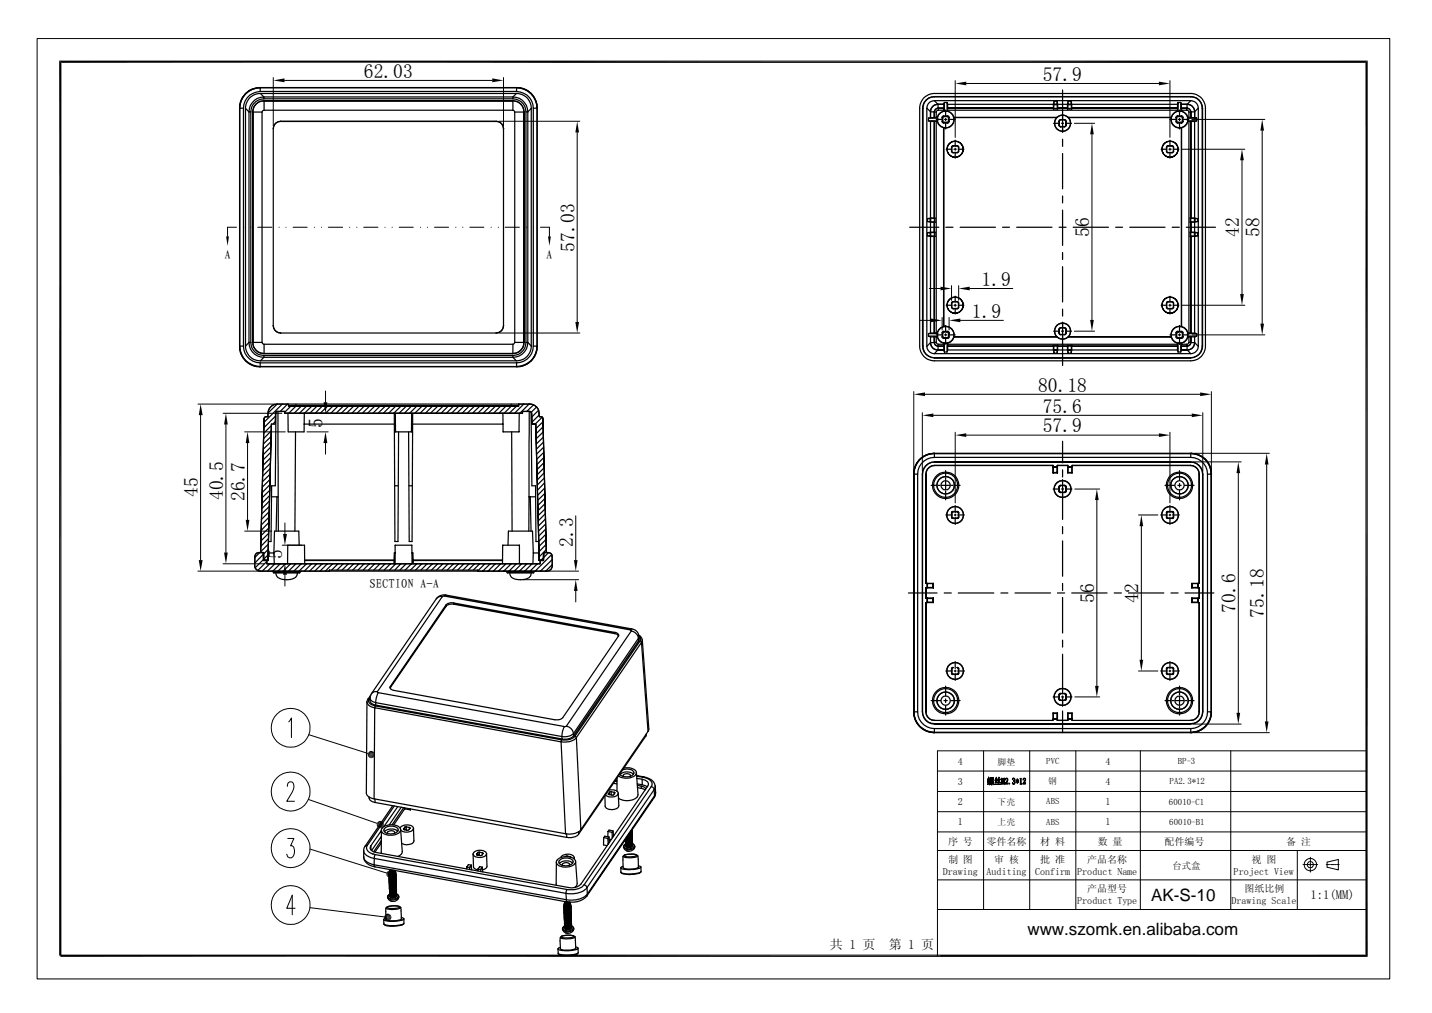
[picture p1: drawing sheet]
<svg xmlns="http://www.w3.org/2000/svg" width="297mm" height="210mm" viewBox="0 0 297 210" stroke-linecap="round" stroke-linejoin="round" font-family="sans-serif">
<defs><g id="words">
<g font-size="4.1">
<text x="75.5" y="16.1">62.03</text>
<text x="216.3" y="16.7">57.9</text>
<text x="119.1" y="52.2" transform="rotate(-90 119.1 52.2)">57.03</text>
<text x="225.9" y="49.1" transform="rotate(-90 225.9 49.1)">56</text>
<text x="257" y="49.1" transform="rotate(-90 257 49.1)">42</text>
<text x="261.2" y="49.1" transform="rotate(-90 261.2 49.1)">58</text>
<text x="203.6" y="59.2">1.9</text>
<text x="201.6" y="65.8">1.9</text>
<text x="215.3" y="81.2">80.18</text>
<text x="66.9" y="88.6" transform="rotate(-90 66.9 88.6)">5</text>
<text x="216.3" y="85.5">75.6</text>
<text x="216.3" y="89.6">57.9</text>
<text x="41.1" y="103.1" transform="rotate(-90 41.1 103.1)">45</text>
<text x="46.3" y="103.7" transform="rotate(-90 46.3 103.7)">40.5</text>
<text x="50.8" y="103.9" transform="rotate(-90 50.8 103.9)">26.7</text>
<text x="118.9" y="113.4" transform="rotate(-90 118.9 113.4)">2.3</text>
<text x="58.5" y="115.9" transform="rotate(-90 58.5 115.9)">5</text>
<text x="226.9" y="125" transform="rotate(-90 226.9 125)">56</text>
<text x="236.1" y="124.9" transform="rotate(-90 236.1 124.9)">42</text>
<text x="256.2" y="127" transform="rotate(-90 256.2 127)">70.6</text>
<text x="262.1" y="128.1" transform="rotate(-90 262.1 128.1)">75.18</text>
</g>
<g font-size="3.5">
<text x="238.8" y="186.8">AK-S-10</text>
<text x="213.1" y="193.9">www.szomk.en.alibaba.com</text>
</g>
<g font-size="2.7">
<text x="172.1" y="196.8">共 1 页</text>
<text x="184.3" y="196.8">第 1 页</text>
</g>
<g font-size="2.6">
<text x="46.6" y="53.8">A</text>
<text x="113.3" y="53.8">A</text>
<text x="76.7" y="121.9">SECTION A-A</text>
<text x="271.8" y="186.4">1:1(MM)</text>
</g>
<g font-size="2.1">
<text x="198.7" y="158.5">4</text>
<text x="229.3" y="158.5">4</text>
<text x="198.7" y="166.9">2</text>
<text x="198.7" y="162.7">3</text>
<text x="229.3" y="166.9">1</text>
<text x="229.3" y="162.7">4</text>
<text x="198.7" y="171.1">1</text>
<text x="229.3" y="171.1">1</text>
<text x="196.6" y="175.1">序 号</text>
<text x="196.6" y="178.9">制 图</text>
<text x="204.6" y="175.1">零件名称</text>
<text x="206.2" y="178.9">审 核</text>
<text x="215.8" y="175.1">材 料</text>
<text x="215.8" y="179">批 准</text>
<text x="225.5" y="179">产品名称</text>
<text x="227.7" y="175.1">数 量</text>
<text x="241.5" y="175.1">配件编号</text>
<text x="259.6" y="178.9">视 图</text>
<text x="266.8" y="175.1">备 注</text>
<text x="195.5" y="181.3">Drawing</text>
<text x="204.6" y="181.3">Auditing</text>
<text x="214.7" y="181.4">Confirm</text>
<text x="223.4" y="181.4">Product Name</text>
<text x="225.5" y="185">产品型号</text>
<text x="255.9" y="181.3">Project View</text>
<text x="258.1" y="184.9">图纸比例</text>
<text x="223.4" y="187.4">Product Type</text>
<text x="255.4" y="187.4">Drawing Scale</text>
</g>
<text font-size="1.9" x="243.2" y="180.2">台式盒</text>
<g font-size="1.8">
<text x="206.9" y="158.5">脚垫</text>
<text x="217" y="158.4">PVC</text>
<text x="244.3" y="158.4">BP-3</text>
<text x="206.9" y="166.8">下壳</text>
<text x="217" y="166.7">ABS</text>
<text x="217.4" y="162.6">钢</text>
<text x="242.4" y="166.8">60010-C1</text>
<text x="242.6" y="162.6">PA2.3*12</text>
<text x="206.9" y="171">上壳</text>
<text x="217" y="171">ABS</text>
<text x="242.5" y="171">60010-B1</text>
</g>
</g></defs>
<g fill="none" stroke="#000" stroke-width=".21">
<path d="M7.7 8h280.5v194.9h-280.5zM56.7 16.1v10M59 16.7h43.1M104.4 16.1v10M198.1 16.7v11.8M200.4 17.3h40M242.6 16.7v11.8M103.5 25.1h16.8M119.7 27.5v39.3M222.8 25.6h4.2M226.5 27.8v38.5M245.1 30.9h13.1"/>
<path d="M247.2 24.8h15.1M257.6 33.2v27.8M261.8 27.1v40M49.1 47.1h-1.9v1.9M50.5 47.1h.1M52 47.1h.1M53.5 47.1h2.9M57.9 47.1h.1M59.3 47.1h.1M60.8 47.1h2.9M65.2 47.1h.1M66.7 47.1h.1"/>
<path d="M68.1 47.1h3M72.5 47.1h.1M74 47.1h.1M75.4 47.1h3M79.8 47.1h.1M81.3 47.1h.1M82.8 47.1h2.9M87.2 47.1h.1M88.6 47.1h.1M90.1 47.1h2.9M94.5 47.1h.1M96 47.1h.1"/>
<path d="M97.4 47.1h3M101.8 47.1h.1M103.3 47.1h.1M104.8 47.1h2.9M109.2 47.1h.1M110.7 47.1h.1M112.1 47.1h1.9v1.9M192.7 59.8h2.4M197.4 59.2v3.1M198.8 59.2v3.1M201.1 59.8h9M103.5 69h16.8"/>
<path d="M190.8 66.4h2.3M195.4 65.8v2.6M196.8 65.8v2.6M199.2 66.4h8.9M222.8 68.7h4.2M245.1 63.3h13.1M247.3 69.4h15M41.1 83.8h15.8M41.6 86.1v30M46.3 85.7h12.2M46.9 88v26.5M50.7 89.5h8.5"/>
<path d="M51.3 91.9v15.9M63.7 85.7h4.4M63.7 89.5h4.4M67.5 81.1v2.3M67.5 91.9v2.2M189.5 81.2v16.5M191.3 85.5v12.2M191.8 81.7h57.1M193.6 86.1h53.6M198.1 89.6v14.7M200.4 90.2h40M242.6 89.6v14.7"/>
<path d="M247.5 95.8h9.9M247.6 94h15.7M249.5 85.5v12.2M251.2 81.2v16.5M256.8 98.1v49.7M262.7 96.3v53.3M41.1 118.4h12.7M46.3 116.9h8.5M50.7 110.1h5.7M56 116.9h3.7M58.5 113h4.1M59.1 108.4v2.3"/>
<path d="M59.1 119.2v2.3M113.8 118.4h6.2M119.4 106.9v9.2M189.5 112.4v.1M222.9 101.4h5.2M227.5 103.7v38.5M236.1 106.8h4M236.7 109.1v27.7M251.2 112.4v.1M108.5 120.2h11.5M119.4 122.5v2.3M236.1 139.1h4"/>
<path d="M251.2 133.4h.1M59.9 149.6l.5-.8v4.1M64 152.3l12.3 3.9M194.4 159.8h89M204 155.7v32.8M213.6 155.7v32.8M222.9 144.5h5.2M223.1 155.7v32.8M236.5 155.7v32.8M247.5 150.1h9.9M247.6 151.9h15.7M255.3 155.7v32.8"/>
<path d="M283.4 155.7h-89v42.4M59.6 163a.78 .78 0 0 1 .9-.9 1.55 1.55 0 0 1 .1 2.1l-1.1 1.9h1.6M59.7 173.8h1.3l-.7 1.5h.3a1.65 1.65 0 0 1-.2 2.5 .76 .76 0 0 1-.9-.7M64 165.7l14.2 5M64.3 176l15.9 5M194.4 168.3h89M194.4 172.5h89M194.4 176.3h89M194.4 164.1h89M269.1 176.3v12.2M270.2 179.2h.8M271.1 179.2h.2"/>
<path d="M271.4 179.2h.8M271.8 177.7v.7M271.8 178.6v.1M271.8 178.9v.7M271.8 179.8v.1M272.3 179.2h.1M272.6 179.2h.7M275.1 179.2h.5M275.2 178.7l2.4-.5v2.1l-2.4-.5zM275.8 179.2h.1M276 179.2h.8M276.9 179.2h.2"/>
<path d="M277.2 179.2h.5M61.2 188.3h-1.7l1.1-2.7v4M64.3 188.2l15.4 1.9M194.4 188.5h89M194.4 182.4h89M195.1 198.1h88.3M271.8 180.1v.7"/>
<circle cx="60.3" cy="150.9" r="4"/>
<circle cx="60.3" cy="164.1" r="4"/>
<circle cx="60.3" cy="175.8" r="4"/>
<circle cx="271.8" cy="179.3" r=".65"/>
<circle cx="271.8" cy="179.2" r="1.3"/>
<circle cx="60.3" cy="187.6" r="4"/>
</g>
<g fill="#000">
<path d="M12.3 12.6h271.4l-271 .4zM12.7 13l271-.4-.5 .4zM56.7 16.7l2.3-.5v.9zM102.1 16.2l2.3 .5-2.3 .4zM198.1 17.3l2.3-.4v.8zM240.4 16.9l2.2 .4-2.2 .4zM283.2 13l.5 185.4-.5-.5zM283.2 13l.5-.4v185.8zM119.7 25.1l.4 2.4h-.8zM226.5 25.6l.4 2.2h-.8zM257.6 30.9l.4 2.3h-.8zM261.8 24.8l.4 2.3h-.8z"/>
<path d="M46.9 49h.6l-.3 2zM113.7 49h.5l-.2 2zM195.1 59.4l2.3 .4-2.3 .4zM198.8 59.8l2.3-.4v.8zM119.3 66.8h.8l-.4 2.2zM193.1 66l2.3 .4-2.3 .4zM196.8 66.4l2.4-.4v.8zM226.1 66.3h.8l-.4 2.4zM257.2 61h.8l-.4 2.3zM261.4 67.1h.8l-.4 2.3zM41.6 83.8l.4 2.3h-.8zM46.9 85.7l.3 2.3h-.7z"/>
<path d="M51.3 89.5l.4 2.4h-.7zM67.5 89.5l.4 2.4h-.8zM67.1 83.4h.8l-.4 2.3zM189.5 81.7l2.3-.3v.7zM191.3 86.1l2.3-.4v.8zM198.1 90.2l2.3-.4v.8zM240.4 89.8l2.2 .4-2.2 .4zM247.2 85.7l2.3 .4-2.3 .4zM248.9 81.4l2.3 .3-2.3 .4zM256.8 95.8l.4 2.3h-.8zM262.7 94l.4 2.3h-.8zM41.2 116.1h.8l-.4 2.3z"/>
<path d="M46.5 114.5h.7l-.3 2.4zM51 107.8h.7l-.4 2.3zM58.7 110.7h.8l-.4 2.3zM59.1 116.9l.4 2.3h-.8zM119 116.1h.8l-.4 2.3zM227.5 101.4l.4 2.3h-.8zM236.7 106.8l.4 2.3h-.8zM119.4 120.2l.4 2.3h-.8zM236.3 136.8h.8l-.4 2.3zM76.3 156.2l.7 .2-.7 .1zM76.3 156.5l.7-.1-.6 .4zM76.4 156.8l.6-.4-.5 .6z"/>
<path d="M76.4 155.9l.6 .5-.7-.2zM77 156.4l-.2 .7-.3-.1zM76.4 155.9l.3-.2 .3 .7zM77 156.4l.1 .8-.3-.1zM76.7 155.7h.3v.7zM77 156.4l.3 .7-.2 .1zM77 155.7h.3l-.3 .7zM77 156.4l.6 .5-.3 .2zM77.3 155.7l.2 .2-.5 .5zM77 156.4l.7 .2-.1 .3zM77.5 155.9l.2 .2-.7 .3zM77 156.4h.8l-.1 .2z"/>
<path d="M77 156.4l.7-.3 .1 .3zM227.1 142.2h.8l-.4 2.3zM256.4 147.8h.8l-.4 2.3zM262.3 149.6h.8l-.4 2.3zM78.1 171l.8-.1-.7 .4zM78.2 170.7l.7 .2-.8 .1zM78.2 171.3l.7-.4-.5 .6zM78.3 170.4l.6 .5-.7-.2zM78.9 170.9l-.3 .8-.2-.2zM78.3 170.4l.3-.1 .3 .6zM78.9 170.9v.8h-.3zM78.6 170.3l.2-.1 .1 .7z"/>
<path d="M78.9 170.9l.3 .7-.3 .1zM78.8 170.2h.3l-.2 .7zM78.9 170.9l.6 .5-.3 .2zM79.1 170.2l.3 .2-.5 .5zM78.9 170.9l.7 .3-.1 .2zM79.4 170.4l.1 .2-.6 .3zM78.9 170.9h.7v.3zM78.9 170.9l.6-.3 .1 .3zM12.3 12.6l.4 185.5h-.4zM12.3 12.6l.4 .4v185.1zM79.7 190.1l.7 .1-.7 .2zM79.7 190.4l.7-.2-.6 .4z"/>
<path d="M79.8 189.8l.6 .4-.7-.1zM79.8 190.6l.6-.4-.4 .6zM80 189.6l.4 .6-.6-.4zM80.4 190.2l-.1 .7-.3-.1zM80.1 181.3l.8-.1-.7 .4zM80.2 181l.7 .2-.8 .1zM80 189.6l.2-.2 .2 .8zM80.2 181.6l.7-.4-.5 .6zM80.3 180.7l.6 .5-.7-.2zM80.4 190.2l.2 .7h-.3zM80.9 181.2l-.2 .7-.3-.1zM80.2 189.4h.3l-.1 .8z"/>
<path d="M80.3 180.7l.3-.2 .3 .7zM80.4 190.2l.5 .5-.3 .2zM80.9 181.2l.1 .7h-.3zM80.5 189.4l.3 .1-.4 .7zM80.6 180.5h.2l.1 .7zM80.4 190.2l.7 .3-.2 .2zM80.9 181.2l.3 .7h-.2zM80.8 189.5l.2 .2-.6 .5zM80.4 190.2h.8l-.1 .3zM80.8 180.5h.3l-.2 .7zM80.4 190.2l.6-.5 .1 .2zM80.4 190.2l.7-.3 .1 .3z"/>
<path d="M80.9 181.2l.6 .5-.3 .2zM81.1 180.5l.3 .1-.5 .6zM80.9 181.2l.7 .2-.1 .3zM81.4 180.6l.2 .2-.7 .4zM80.9 181.2l.8-.1-.1 .3zM80.9 181.2l.7-.4 .1 .3zM12.5 197.9h270.7l-270.7 .5zM12.5 198.4l270.7-.5 .5 .5z"/>
</g>
<g fill="none" stroke="#000" stroke-width=".25">
<path d="M53.9 18.2h53.3zM53.9 18.2a4.2 4.2 0 0 0-4.2 4.2M53.9 18.2a4.3 4.3 0 0 0-4.2 4.2M53.9 18.2h.1M54 19a3.5 3.5 0 0 0-3.5 3.4M54 18.2a4.3 4.3 0 0 0-4.3 4.2M54 18.2v.8M54 18.2h53.1M54 19h53.1M54 19.4a3 3 0 0 0-3.1 3.1M54 19.4h53.1M54 19.4l.7 .7"/>
<path d="M107.1 19.4a3 3 0 0 1 3.1 3.1M107.1 19.4l-.7 .7M107.1 18.2a4.3 4.3 0 0 1 4.3 4.2v49.3a4.2 4.2 0 0 1-4.3 4.3M107.1 19a3.5 3.5 0 0 1 3.5 3.4M107.1 18.2v.8M107.2 18.2a4.2 4.2 0 0 1 4.2 4.2M107.2 18.2a4.3 4.3 0 0 1 4.2 4.2M107.2 18.2h-.1M220.4 18.7v8.7M49.7 22.4v49.4zM49.7 22.4h.1M49.7 22.4v49.3a4.2 4.2 0 0 0 4.3 4.3"/>
<path d="M49.7 22.4h.8M50.5 22.4v49.3M50.9 22.5v49.2M50.9 22.5l.7 .7M51.6 23.2v47.8M51.6 23.2h.4M52 23.2v47.8M52.4 23.2v47.8v-47.8M52.4 23.2h1.9M52.4 23.2h.1M54.3 23.2v47.8M54.7 20.9a2.24 2.24 0 0 0-2.3 2.3"/>
<path d="M54.7 20.5a2.71 2.71 0 0 0-2.7 2.7M54.7 20.1a3.1 3.1 0 0 0-3.1 3.1M54.7 20.1v.4M54.7 20.1h51.7M54.7 20.5h51.7M54.7 20.9h51.7M54.8 22.9h-.2l-.3 .3M54.8 20.9a2.31 2.31 0 0 0-2.4 2.3M54.8 22.9h51.6M54.8 20.9v2M56.7 26.7v40.8zM58.2 25.1a1.55 1.55 0 0 0-1.5 1.6 1.48 1.48 0 0 1 1.5-1.5h44.7"/>
<path d="M58.2 25.1h44.7M58.2 25.1v.1M102.9 25.2a1.46 1.46 0 0 1 1.5 1.5M102.9 25.1a1.55 1.55 0 0 1 1.5 1.6M102.9 25.1v.1M104.4 26.7v40.8zM104.4 26.7h.1M106.3 20.9a2.31 2.31 0 0 1 2.4 2.3M106.4 20.5a2.71 2.71 0 0 1 2.7 2.7M106.4 20.1a3.1 3.1 0 0 1 3.1 3.1M106.4 20.9a2.31 2.31 0 0 1 2.3 2.3M106.4 22.9l.4 .3"/>
<path d="M106.4 20.1v.4M106.4 20.9v2M106.8 23.2v47.8M108.7 23.2h-1.9M108.7 23.2v47.8M109.1 23.2v47.8M109.1 23.2h.4M109.5 23.2v47.8M110.2 22.5v49.2M110.2 22.5l-.7 .7M110.6 22.4v49.3M111.4 22.4v49.4z"/>
<path d="M111.4 22.4h-.8M191.3 22.5v49.2M191.3 22.5h.1M191.4 22.5v49.2M191.6 20.4l.1-.2a3.1 3.1 0 0 1 2.1-.8h53.1a3 3 0 0 1 3.1 3.1v49.2a3 3 0 0 1-3.1 3.1h-53.1a3 3 0 0 1-3.1-3.1v-49.2a3.2 3.2 0 0 1 .9-2.1zM192.2 22.4v49.4M192.2 22.4l.8 .7M192.6 24.5v.6M192.6 25.1l.4 .1M192.6 25.1h1.9M192.6 24.5h1.9M193 23.1v1.3v-1.2"/>
<path d="M193 24.4h.8M193 24.4h.1M193 25.2v20M193 23.2h.8M193 24.4l-.4 .1M193 25.2h.8M193.8 23.2h.4M193.8 23.2v1.2M193.8 25.2v20M193.8 24.3h.4M193.8 25.2h.4M193.8 20.9h-.2a1.53 1.53 0 0 0-1.4 1.5"/>
<path d="M193.8 25.2v20.8M193.8 20.9h53.2M193.8 24.3v.1M193.8 20.9l.7 .7M193.8 20a2.46 2.46 0 0 0-2.5 2.5M193.8 20.1a2.38 2.38 0 0 0-2.4 2.4M193.8 20v.1M193.8 20.1h53.1M193.8 20h53.1M194.2 24.3h.2M194.2 23.2v1.1M194.2 25.2v43.8"/>
<path d="M194.2 24.8h1.2M194.2 25.2h.2M194.4 25.2l.2 .6 .5 .4 .6 .3M194.4 24.3l.1 .2M194.5 24.5v.6M194.5 25.1l-.1 .1M194.5 21.6h1.2h-1.1M194.5 21.6a1.52 1.52 0 0 0-1.5 1.5M194.6 21.6a1.55 1.55 0 0 0-1.6 1.6M194.6 22.4a.79 .79 0 0 0-.8 .8M194.6 21.6v.8M194.6 22.9v-.5a.88 .88 0 0 0-.8 .8v1.1"/>
<path d="M194.6 22.9h-.2l-.2 .3M194.6 22.9h1.1M195.4 25.2l.3 .3M195.4 24.3v.9M195.4 24.3l.1 .2M195.5 25.1l.3 .3M195.5 24.5v.6M195.5 25.1l-.1 .1M195.7 23l-1.1 .7-.2 .6M195.7 24l-.3 .3M195.7 22.4v.5M195.7 22.9v.1"/>
<path d="M195.7 26.5v41.2M195.7 26.7h.1M195.7 24l.1 .2M195.7 25.5h.8M195.7 24h.8M195.7 26.5h.1M195.7 23l.2 .1M195.7 21.6v.8h-1.1M195.7 21.6h.1M195.8 24.2l-.3 .3M195.8 25.4l-.1 .1M195.8 25.4h.6"/>
<path d="M195.8 24.2h.6M195.9 21.2v1.9M195.9 21.2l-.2 .4M195.9 21.2h.5M195.9 23.1h.5M195.9 24.8h.5M196.1 22.8v1.3M196.1 24.5v.5M196.1 25.4v1.3M196.2 30.9h1.2M196.4 24.2l.3 .3M196.4 21.2v1.9"/>
<path d="M196.4 25.4l.1 .1M196.4 21.2l.1 .4M196.5 23l.6 .3 .5 .5 .3 .6M196.5 24l.3 .3M196.5 22.4v.5M196.5 22.9h47.7M196.5 22.4h22M196.5 21.6h22M196.5 21.6v.8M196.5 22.9v.1M196.5 24l-.1 .2M196.5 23l-.1 .1"/>
<path d="M196.7 25.1l-.3 .3M196.7 24.5v.6M196.7 25.1l.1 .1M196.8 24.8h1.3M196.8 25.2l-.3 .3M196.8 24.3v.9M196.8 24.3l-.1 .2M197.4 31.4l.3 .3M197.4 30.5v.9M197.4 30.5v.1M197.4 31.3l.3 .3M197.4 30.6v.7"/>
<path d="M197.4 31.3v.1M197.7 30.2l-.3 .3M197.7 30.2l-.3 .4M197.7 31.6v.1M197.7 31.6h.8M197.7 30.2h.1M197.9 24.4a1.76 1.76 0 0 1-2.2 2.1M197.9 24.4h21.3M197.9 30.9h.4M198 24.3h21.2M198 24.3v.1M198 24.3l-.1 .1"/>
<path d="M198.1 29.1v1.2M198.1 30.7v.4M198.1 31.6v1.2M198.5 31.6l-.8 .1M198.5 30.2h-.8h.8M198.5 30.2l.3 .4M198.5 30.2h.1M198.5 30.2l.3 .3M198.7 30.9h1.2M198.8 31.3l-.3 .3M198.8 30.6v.7M198.8 31.3v.1"/>
<path d="M198.8 31.4l-.3 .3M198.8 30.5v.9M198.8 30.5v.1M218.5 21.6v.8M218.5 22.5v.1M218.5 22.6h.9M218.5 25.6h1.2M218.6 22.5h.7M218.6 21.7v.8M218.6 22.5l-.1 .1M218.6 21.7h.7M218.6 21v.6"/>
<path d="M218.6 21.6v.1M218.6 21l-.1 .6M218.6 21.6h.6M218.6 21h.6M219.2 24.4a1.69 1.69 0 0 0 0 2.3 1.69 1.69 0 0 0 2.4 0 1.69 1.69 0 0 0 0-2.3M219.2 24.3a1.69 1.69 0 0 1 2.4 0M219.2 24.3v.1M219.2 21v.6M219.2 21l.2 .6M219.2 21.6l.1 .1M219.3 21.7v.8M219.3 22.5l.1 .1"/>
<path d="M219.4 21.6v.8M219.4 22.4h2M219.4 21.6h2M219.4 22.5v.1M219.7 26l.3 .3M219.7 25.1v.9M219.7 25.1h.1M219.7 25.9l.3 .3M219.7 25.1v.8M219.7 25.9v.1M220 24.8h.1M220 26.3h.8"/>
<path d="M220 24.8l-.3 .3M220 26.2v.1M220 26.2h.8M220 24.8h.8M220.2 25.6h.4M220.4 28.9v1.4M220.4 31.8v7.4M220.8 24.8l.3 .3M220.8 26.2v.1M220.8 24.8h-.9l-.2 .3M220.8 24.8l.3 .1v.2M220.8 24.8h.1"/>
<path d="M221 25.6h1.2M221.1 25.9l-.3 .3M221.1 25.1v.8M221.1 25.1h.1M221.1 25.9v.1M221.1 26l-.3 .3M221.1 25.1v.9M221.4 21.6v.8M221.4 22.5v.1M221.4 22.6h.9M221.5 21.7v.8M221.5 22.5h.7"/>
<path d="M221.5 21.7h.7M221.5 22.5l-.1 .1M221.5 21v.6M221.5 21.6h.7M221.5 21h.7M221.5 21.6v.1M221.5 21l-.1 .6M221.6 24.3h21.1M221.6 24.3v.1M221.6 24.4h21.1M222.2 21v.6M222.2 21l.1 .6"/>
<path d="M222.2 21.6v.1M222.2 21.7v.8M222.2 22.5l.1 .1M222.3 21.6v.8M222.3 22.5v.1M222.3 22.4h21.9M222.3 21.6h21.9M240.8 30.9h1.2M241.9 31.4l.3 .3M241.9 30.5v.9M241.9 30.5l.1 .1M242 31.3l.3 .3"/>
<path d="M242 30.6v.7M242 31.3l-.1 .1M242.2 30.2h.9h-.8M242.2 30.2l-.3 .3M242.2 30.2h.1M242.3 31.6l.8 .1M242.3 30.2l-.3 .4M242.4 30.9h.5M242.6 29.1v1.2M242.6 30.7v.4M242.6 31.6v1.2M242.6 24.8h1.4"/>
<path d="M242.7 24.3l.2 .1h-.2M242.7 24.3v.1M242.9 24.4a1.76 1.76 0 0 0 2.1 2.1M242.9 24.4h.1M243.1 30.2l.3 .3M243.1 30.2l.3 .4M243.1 30.2h.1M243.3 30.9h1.2M243.4 31.4l-.3 .3M243.4 31.4l-.3 .2M243.4 30.5v.9M243.4 30.5v.1"/>
<path d="M243.9 25.2l.3 .3M243.9 24.3v.9M243.9 24.3l.1 .2M244 25.1l.3 .3M244 24.5v.6M244 25.1l-.1 .1M244.2 23l-.6 .3-.4 .5-.3 .6M244.2 24l-.3 .3M244.2 22.4v.5M244.2 25.5h.9M244.2 24h.9M244.2 21.6v.8"/>
<path d="M244.2 22.9v.1M244.2 24l.1 .2M244.2 23l.1 .1M244.3 24.2l-.3 .3M244.3 25.4h.6M244.3 24.2h.6M244.3 21.2h.6M244.3 23.1h.6M244.3 21.2v1.9M244.3 25.4l-.1 .1M244.3 21.2l-.1 .4M244.4 24.8h.4"/>
<path d="M244.6 22.8v1.3M244.6 24.5v.5M244.6 25.4v1.3M244.9 21.2v1.9M244.9 21.2l.1 .4M244.9 24.2l.3 .3M244.9 25.4l.2 .1M245 21.6v.8h1.2M245 21.6h.1M245 26.7h.1M245 26.5h.1M245 26.5v41.2"/>
<path d="M245.1 23l1 .7 .3 .6M245.1 24l.3 .3M245.1 22.4v.5M245.1 22.9h1.1M245.1 22.9v.1M245.1 26.5v41.2M245.1 24l-.2 .2M245.1 23l-.2 .1M245.2 25.1l-.3 .3M245.2 24.5v.6M245.2 25.1l.2 .1M245.3 24.8h1.3"/>
<path d="M245.4 25.2l-.3 .3M245.4 24.3v.9M245.4 24.3l-.2 .2M246.2 22.9v-.5a.88 .88 0 0 1 .8 .8M246.2 22.9h.2l.2 .3M246.2 21.6h-1.2h1.2M246.2 21.6a1.55 1.55 0 0 1 1.6 1.6M246.2 22.4a.79 .79 0 0 1 .8 .8M246.2 21.6v.8M246.2 21.6a1.52 1.52 0 0 1 1.6 1.5M246.3 25.1h1.9M246.3 24.5h1.9"/>
<path d="M246.3 24.5v.6M246.3 25.1l.1 .1M246.4 25.2l-.3 .6-.4 .4-.6 .3M246.4 24.3h.2M246.4 24.3l-.1 .2M246.4 25.2h.2M246.6 24.3h.4M246.6 25.2h.4M246.6 23.2h.4M246.6 23.2v1.1M246.6 25.2v43.8M246.9 20a2.46 2.46 0 0 1 2.5 2.5"/>
<path d="M246.9 20.1a2.38 2.38 0 0 1 2.4 2.4M246.9 20v.1M247 20.9h.1a1.53 1.53 0 0 1 1.4 1.5M247 25.2h.8M247 23.2v1.1M247 25.2v20.8M247 24.3v.1M247 20.9l-.8 .7M247 24.4h.8M247 23.2h.8M247 23.2v1.2M247 25.2v20"/>
<path d="M247 23.2h.1M247.8 23.1v1.3v-1.2M247.8 24.4h.1M247.8 25.2v20M247.8 24.4l.4 .1M248.2 24.5v.6M248.2 25.1l-.4 .1M248.5 22.4v49.4M248.5 22.4l-.7 .7M249.3 22.5h.1M249.3 22.5v49.2M249.4 22.5v49.2"/>
<path d="M188.7 47.1h6M192.4 45.3v.6M192.4 48.3v.6M192.4 48.9l.6 .1M192.4 48.9h.5M192.4 48.3h.5M192.4 45.9l.6 .2M192.4 45.9h.5M192.4 45.3h.5M192.9 45.3v.6M192.9 48.3v.6M192.9 48.9h.1"/>
<path d="M192.9 45.9l.1 .1M193 49h.8M193 48.1h.8M193 46.1h.8M193 45.2h.9M193 46.1v2M193 49v20M193 48.1l-.6 .2M193 45.2l-.6 .1M193 45.2v.8M193 48.2v.7M193 48.2l-.1 .1"/>
<path d="M193 48.9h.8M193 48.2h.8M193 45.2l-.1 .1M193 46h.8M193.8 46.1v2M193.8 49v20M193.8 49h.1M193.8 48.1h.1M193.8 46.1h.1M193.8 48.2v.7M193.8 48.9l.1 .1M193.8 46l.1 .1"/>
<path d="M193.9 45.2v.9M193.9 48.1v.9M193.9 48.1l-.1 .1M193.9 45.2h-.9M196.2 47.1h1.4M199.1 47.1h7.4M207.9 47.1h1.5M210.9 47.1h7.3M219.7 47.1h1.4M220.4 40.6v1.5M220.4 43.6v7.3M220.4 52.4v1.4"/>
<path d="M220.4 55.3v7.3M222.6 47.1h7.3M231.4 47.1h1.4M234.3 47.1h7.3M243.1 47.1h1.5M246 47.1h6.1M246.8 49h.2M246.8 48.1h.2M246.8 45.2h1M246.8 46.1h.2M246.8 45.2h.9M246.8 48.1l.2 .1"/>
<path d="M246.8 45.2v.9M246.8 48.1v.9M247 49h.8M247 48.1h.8M247 48.9h.7M247 48.2h.7M247 46h.7M247 46.1v2M247 48.2v.7M247 49v20M247 48.9l-.2 .1M247 46l-.2 .1"/>
<path d="M247.7 48.2l.2 .1M247.7 45.2v.8M247.7 48.2v.7M247.7 45.2l.2 .1M247.8 46.1h-.8M247.8 46.1v2M247.8 49v20M247.8 48.1l.6 .2M247.8 45.2l.6 .1M247.9 48.9h.5M247.9 48.3h.5M247.9 45.9h.5"/>
<path d="M247.9 45.3h.5M247.9 48.9h-.2M247.9 45.3v.6M247.9 48.3v.6M247.9 45.9l-.2 .1M248.4 45.3v.6M248.4 48.3v.6M248.4 48.9l-.6 .1M248.4 45.9l-.6 .2M49.7 71.8a4.2 4.2 0 0 0 4.2 4.2M49.7 71.8h.1M50.5 71.7a3.5 3.5 0 0 0 3.5 3.5"/>
<path d="M50.5 71.7l-.8 .1M51.6 71a3.1 3.1 0 0 0 3.1 3.1M51.6 71l-.7 .7a3 3 0 0 0 3.1 3.1M51.6 71h.4M52 71a2.71 2.71 0 0 0 2.7 2.7M52.4 71a2.31 2.31 0 0 0 2.3 2.3M52.4 71a2.31 2.31 0 0 0 2.4 2.3M52.4 71h1.9M53.9 76h53.3zM53.9 76h.1M54 75.2h53.1M54 76h53.1"/>
<path d="M54 76h-.1M54 75.2v.8M54 74.8h53.1M54.3 71l.3 .3 .2 .1M54.7 73.3h51.7M54.7 73.7h51.7M54.7 74.1h51.7M54.7 74.1l-.7 .7M54.7 73.7v.4M54.8 71.4h51.6M54.8 73.3h-.1M54.8 71.4v1.9"/>
<path d="M56.7 67.5a1.46 1.46 0 0 0 1.5 1.5M58.2 69h44.7zM102.9 69h.1M104.5 67.5h-.1a1.55 1.55 0 0 1-1.5 1.5M106.4 71.4v1.9M106.4 73.7v.4M106.4 74.1l.7 .7M106.8 71l-.4 .4M106.8 71h1.9M107.1 75.2v.8M107.1 76h.1M108.7 71a2.31 2.31 0 0 1-2.3 2.3h-51.6"/>
<path d="M108.7 71a2.38 2.38 0 0 1-2.3 2.3M109.1 71a2.71 2.71 0 0 1-2.7 2.7M109.1 71h.4M109.5 71a3.1 3.1 0 0 1-3.1 3.1M109.5 71l.7 .7M110.2 71.7a3 3 0 0 1-3.1 3.1M110.6 71.7a3.5 3.5 0 0 1-3.5 3.5M110.6 71.7h.8a4.1 4.1 0 0 1-4.2 4.3M111.5 71.8a4.3 4.3 0 0 1-4.3 4.2M191.3 71.7a2.46 2.46 0 0 0 2.5 2.5M191.3 71.7h.1M191.4 71.7a2.38 2.38 0 0 0 2.4 2.5"/>
<path d="M192.2 71.8l.2 .6a1.55 1.55 0 0 0 1.4 .9M192.6 69.7l.4 .1M192.6 69.2v.5M192.6 69.7h1.9M192.6 69.2h1.9M193 69.8v1.2zM193 71a1.55 1.55 0 0 0 1.6 1.6M193 71a1.45 1.45 0 0 0 1.5 1.6M193 69.8h.8M193 69.8h.1M193 69h.8M193 71l-.8 .8"/>
<path d="M193 71h.8M193 69l-.4 .2M193.8 71a.79 .79 0 0 0 .8 .8M193.8 69.8h.1M193.8 69.8v1.2M193.8 71a.79 .79 0 0 0 .8 .7M193.8 69.8h.4M193.8 69h.4M193.8 71h.1M193.8 73.3h53.2M193.8 71h.4M193.8 69h.1"/>
<path d="M193.8 74.2h.1M193.8 74.2h53.1M194.2 71l.2 .3 .2 .1M194.2 69.8h.2M194.2 69.8v1.2M194.2 69h.2M194.2 69.4h1.2M194.4 69.8l.2 .6 .5 .5 .6 .3M194.4 69l.1 .2M194.5 69.2v.5M194.5 69.7l-.1 .1M194.5 72.6h1.2h-1.1"/>
<path d="M194.5 72.6l-.7 .7M194.6 71.8h1.1M194.6 71.8v.8M194.6 71.7h1.1M194.6 71.4h1.1M194.6 71.4v.3M194.6 71.7v.1M195.4 69.8l.3 .3M195.4 69l.1 .1M195.4 69v.8M195.5 69.7l.3 .3M195.5 69.1v.6"/>
<path d="M195.5 69.7l-.1 .1M195.7 71.4v.3M195.7 67.7l-.6 .2-.5 .5-.2 .6M195.7 68.7l-.3 .3M195.7 71.2v.2M195.7 67.5h.1M195.7 71.7v.1M195.7 68.7l.1 .1M195.7 70.1h.8M195.7 68.7h.8M195.7 67.7h.1M195.7 71.8v.8"/>
<path d="M195.7 67.7a1.76 1.76 0 0 1 2.2 2.1M195.7 72.6h.1M195.7 72.6l.2 .4M195.8 68.8l-.3 .3M195.8 70h.6M195.8 68.8h.6M195.8 70l-.1 .1M195.9 71.1v1.9M195.9 71.1l-.2 .1M195.9 73h.5M195.9 71.1h.5M195.9 69.4h.5"/>
<path d="M196.1 67.5v1.2M196.1 69.2v.4M196.1 70.1v1.3M196.2 63.3h1.2M196.4 68.8l.3 .3M196.4 71.1v1.9M196.4 71.1l.1 .1M196.4 70l.1 .1M196.5 71.4v.3M196.5 68.7l.3 .3M196.5 72.6h22M196.5 71.8h22"/>
<path d="M196.5 71.7h22M196.5 71.4h47.7M196.5 71.2v.2M196.5 71.7v.9M196.5 72.6l-.1 .4M196.5 68.7l-.1 .1M196.7 69.7l-.3 .3M196.7 69.7l.1 .1M196.7 69.1v.6M196.8 69.4h1.3M196.8 69.8l-.3 .3M196.8 69v.8"/>
<path d="M196.8 69l-.1 .1M197.4 63.7l.3 .3M197.4 62.9v.8M197.4 62.9h.1M197.4 63.7h.1M197.7 62.5l.8 .1M197.7 62.5l-.3 .1v.3M197.7 62.6l-.3 .3M197.7 64h.1M197.7 64h.8M197.9 69.8l-.3 .6-.5 .5-.6 .3M197.9 69.8h21.3"/>
<path d="M197.9 63.3h.4M197.9 69.8h.1M198 69.8h.1M198.1 61.4v1.2M198.1 63.1v.4M198.1 63.9v1.2M198.5 62.6l.3 .3M198.5 62.5l.3 .4M198.7 63.3h1.2M198.8 63.7l-.3 .3M198.8 62.9v.8M198.8 63.7h.1"/>
<path d="M198.8 62.9h.1M218.5 71.7v.9M218.5 71.6v.1M218.5 71.6h.9M218.5 71.6l.1 .1M218.5 72.6l.1 .6M218.5 68.7h1.2M218.6 71.7h.7M218.6 72.5h.7M218.6 72.5v.1M218.6 71.7v.8M218.6 73.2h.6"/>
<path d="M218.6 72.6h.6M218.6 72.6v.6M219.2 69.8a1.69 1.69 0 0 1 0-2.4 1.69 1.69 0 0 1 2.4 0 1.69 1.69 0 0 1 0 2.4M219.2 69.8h.1M219.2 69.8a1.69 1.69 0 0 0 2.4 0M219.2 72.6v.6M219.3 71.7v.8M219.3 72.5l-.1 .1M219.4 71.7v.9M219.4 72.6h2M219.4 71.8h2M219.4 71.7h2"/>
<path d="M219.4 72.6l-.2 .6M219.4 71.6l-.1 .1M219.4 71.6v.1M219.7 69.1l.3 .3M219.7 68.2v.9M219.7 68.2v.1M219.7 69l.3 .3M219.7 68.3v.7M219.7 69v.1M220 69.4h.8M220 67.9l-.3 .4M220 69.3h.8"/>
<path d="M220 69.3v.1M220.2 68.7h.4M220.4 64.1v1.4M220.4 66.8v9M220.8 67.9l.3 .4M220.8 69.3v.1M220.8 67.9l.3 .3M220.8 67.9h-1l-.1 .3M221 68.7h1.2M221.1 69l-.3 .3M221.1 68.3v.7M221.1 69v.1"/>
<path d="M221.1 69.1l-.3 .3M221.1 68.2v.9M221.1 68.2v.1M221.4 71.7v.9M221.4 71.6h.9M221.4 71.6l.1 .1M221.4 72.6l.1 .6M221.4 71.6v.1M221.5 71.7v.8M221.5 71.7h.7M221.5 72.5h.7M221.5 72.5v.1"/>
<path d="M221.5 72.6v.6M221.5 73.2h.7M221.5 72.6h.7M221.6 69.8h21.3M221.6 69.8h.1M222.2 72.6v.6M222.2 71.7v.8M222.2 72.5v.1M222.3 71.7v.9M222.3 71.6v.1M222.3 72.6h21.9M222.3 71.8h21.9"/>
<path d="M222.3 71.7h21.9M222.3 72.6l-.1 .6M222.3 71.6l-.1 .1M240.8 63.3h1.2M241.9 63.7l.3 .3M241.9 62.9v.8M241.9 62.9h.1M242 63.7l.3 .3M242 63.7h-.1M242 62.9v.8M242.2 62.5l-.3 .4M242.2 64h.9"/>
<path d="M242.2 62.5l.1 .1M242.2 62.5h.9M242.3 62.6l-.3 .3M242.3 64h-.1M242.3 62.6h.8M242.4 63.3h.5M242.6 61.4v1.2M242.6 63.1v.4M242.6 63.9v1.2M242.6 69.4h1.4M242.7 69.8h.1M242.9 69.8l.3 .6 .4 .5 .6 .3"/>
<path d="M242.9 69.8h.1M243.1 62.5l.2 .1 .1 .3M243.1 62.6l.3 .3M243.1 62.5v.1M243.1 64h.1M243.3 63.3h1.2M243.4 62.9v.8M243.4 63.7l-.3 .3M243.9 69.8l.3 .3M243.9 69l.1 .1M243.9 69v.8M244 69.7l.3 .3"/>
<path d="M244 69.1v.6M244 69.7l-.1 .1M244.2 71.4v.3M244.2 68.7l-.3 .3M244.2 70.1h.9M244.2 68.7h.9M244.2 72.6l.1 .4M244.2 71.2v.2M244.2 71.7v.9M244.2 68.7l.1 .1M244.3 68.8l-.3 .3M244.3 73h.6"/>
<path d="M244.3 70h.6M244.3 68.8h.6M244.3 71.1h.6M244.3 71.1v1.9M244.3 71.1l-.1 .1M244.3 70l-.1 .1M244.4 69.4h.4M244.6 67.5v1.2M244.6 69.2v.4M244.6 70.1v1.3M244.9 71.1v1.9M244.9 71.1l.2 .1"/>
<path d="M244.9 68.8l.3 .3M244.9 70l.2 .1M245 71.8v.8M245 67.7a1.76 1.76 0 0 0-2.1 2.1M245 72.6h.1M245 71.8h1.2M245 67.5h.1M245 67.7h.1M245 72.6l-.1 .4M245.1 71.4v.3M245.1 67.7l.6 .2 .4 .5 .3 .6M245.1 68.7l.3 .3"/>
<path d="M245.1 71.7h1.1M245.1 71.4h1.1M245.1 71.2v.2M245.1 71.7l-.1 .1M245.1 68.7l-.2 .1M245.2 69.7l-.3 .3M245.2 69.7l.2 .1M245.2 69.1v.6M245.3 69.4h1.3M245.4 69.8l-.3 .3M245.4 69v.8M245.4 69l-.2 .1"/>
<path d="M246.2 71.7v.1M246.2 71.4v.3M246.2 72.6h-1.2h1.2M246.2 71.8v.8M246.2 72.6l.8 .7M246.3 69.7h1.9M246.3 69.2h1.9M246.3 69.2v.5M246.3 69.7l.1 .1M246.4 69.8l-.3 .6-.4 .5-.6 .3M246.4 69.8h.2M246.4 69h.2"/>
<path d="M246.4 69l-.1 .2M246.6 71l-.2 .3-.2 .1M246.6 69.8h.4M246.6 69h.4M246.6 71h.4M246.6 69.8v1.2M246.9 74.2h.1M247 71a.79 .79 0 0 1-.8 .7M247 69.8h.1M247 69.8v1.2M247 69h.1M247 71h.1"/>
<path d="M247 71a.79 .79 0 0 1-.8 .8M247 69.8h.8M247 69h.8M247 71h.8M247.8 69.8v1.2zM247.8 71a1.55 1.55 0 0 1-1.6 1.6M247.8 71a1.45 1.45 0 0 1-1.6 1.6M247.8 69.8h.1M247.8 71l.7 .8M247.8 69l.4 .2M248.2 69.2v.5M248.2 69.7l-.4 .1"/>
<path d="M248.5 71.8l-.1 .6a1.55 1.55 0 0 1-1.4 .9M249.3 71.7a2.38 2.38 0 0 1-2.4 2.5M249.3 71.7h.1M249.4 71.7a2.46 2.46 0 0 1-2.5 2.5M54.8 86.8l-.7 27.7M55.2 86.4l-.4 .4M55.2 86.4l-.3 .1-.1 .3M55.6 85.6v.8h-.4M56 99.4l-1.6 1.6M56 97.1l-1.5 1.6M56 98.3l-1.6 1.6M56.1 96l-1.6 1.6"/>
<path d="M56.1 93.8l-1.5 1.6M56.1 94.9l-1.6 1.6M56.2 92.7l-1.6 1.6M56.2 91.6l-1.6 1.5M56.3 89.3l-1.6 1.6M56.3 90.5l-1.7 1.5M56.3 87.9h.8zM56.3 87.9l-.7 28.2h-.9v-1.6M56.3 88.2l-1.6 1.6M57.1 86.3l-2.4 2.4M57.1 87.4l-.5 .5M57.1 85.7v2.2z"/>
<path d="M57.2 85.4l-.1 15.3h-.8l-.1 11.6h-.5M57.3 85.3l-.2 .4 .1-.2 .3-.2zM57.5 83.8l-1.9 1.8M57.5 83.8a1.95 1.95 0 0 0-1.9 1.8M57.5 85.3h1.5v.4M57.5 83.8h52.4M57.7 85.3v17.7M58.5 83.8l-3.7 3.7M59.6 83.8l-1.5 1.5M59.7 85.7l.1 3.8h3.3v-3.8M59.8 83.8l.1 .4M59.9 84.2l-.1-.4h-2.3a1.95 1.95 0 0 0-1.9 1.8v.8h-.4"/>
<path d="M60.4 84.2l-1.4 1.3M61.3 89.5l-.1 20.6M61.4 83.8v.4M61.4 84.2l-1.5 1.5M62.5 84.2l-1.5 1.5M63.1 87.9h18.7M63.6 84.2l-1.5 1.5M64.7 84.2l-1.5 1.5M65.8 84.2l-1.5 1.5M66.9 84.2l-1.5 1.5M68 84.2l-1.6 1.5M69.1 84.2l-1.6 1.5"/>
<path d="M70.1 84.2l-1.5 1.5M71.2 84.2l-1.5 1.5M72.3 84.2l-1.5 1.5M73.4 84.2l-1.5 1.5M74.5 84.2l-1.5 1.5M75.6 84.2l-1.6 1.5M76.7 84.2l-1.6 1.5M77.8 84.2l-1.6 1.5M78.9 84.2l-1.6 1.5M80 84.2l-1.6 1.5M81 84.2l-1.5 1.5M81.8 85.7l.1 26.6h.6l.2-22.8"/>
<path d="M82 85.7v3.8h3.3l.1-3.8M82.1 84.2l-1.5 1.5M83.2 84.2l-1.5 1.5M84.3 84.2l-1.5 1.5M85.4 84.2l-1.5 1.5M85.6 85.7l-.1 26.6h-.6l-.2-22.8M85.6 87.9h18.7M86.5 84.2l-1.5 1.5M87.6 84.2l-1.6 1.5M88.6 84.2l-1.5 1.5M89.7 84.2l-1.5 1.5M90.8 84.2l-1.5 1.5"/>
<path d="M91.9 84.2l-1.5 1.5M93 84.2l-1.5 1.5M94.1 84.2l-1.5 1.5M95.2 84.2l-1.6 1.5M96.3 84.2l-1.6 1.5M97.4 84.2l-1.6 1.5M98.5 84.2l-1.6 1.5M99.6 84.2l-1.6 1.5M100.6 84.2l-1.5 1.5M101.7 84.2l-1.5 1.5M102.8 84.2l-1.5 1.5M103.9 84.2l-1.5 1.5"/>
<path d="M104.3 85.7v3.8h3.3l.1-3.8M105 84.2l-1.5 1.5M106 83.8v.4M106.1 84.2l-1.5 1.5M106.1 89.5l.1 20.6M107.2 84.2l-1.6 1.5M107.6 83.8v.4h-47.7M108.6 83.8l-1.9 1.9M109.7 83.8l-1.9 1.9M109.8 85.3l-.1 17.7M109.9 85.3l.4 .4zM109.9 83.8a1.88 1.88 0 0 1 1.9 1.8"/>
<path d="M109.9 85.3h-1.5v.4h-49.4M110.1 85.4l.2 15.3h.8l.1 11.6h.6M110.3 85.7v2.2h.8h-.8zM110.7 83.9l-1.4 1.4M111.3 84.4l-1.1 1.1M111.7 85l-1.4 1.5M111.8 85.6v.8h.6l.2 .4M111.8 86l-1.5 1.5M112.5 86.5l-1.5 1.4M112.6 86.8l.7 27.7h-.6v1.6h-.9l-.7-28.2M112.6 88.5l-1.4 1.5M112.6 87.4l-1.5 1.5"/>
<path d="M112.7 89.5l-1.5 1.5M112.7 91.6l-1.5 1.5M112.7 90.6l-1.5 1.5M112.8 92.7l-1.6 1.5M112.8 93.8l-1.5 1.4M112.8 94.8l-1.5 1.5M112.9 95.9l-1.6 1.5M112.9 96.9l-1.5 1.6M112.9 98l-1.5 1.5M112.9 99.1l-1.5 1.5M189.5 98.2v49.5M189.5 98.2l.1 .1"/>
<path d="M189.6 98.3a4.2 4.2 0 0 1 4.2-4.2h53.2a4.2 4.2 0 0 1 4.2 4.2M189.6 98.3v49.3M189.6 98.3h.7M190.3 98.3v49.3M191.3 98.3v49.3M191.3 98.3h.1M192 98.3v22.6h1.6M192 98.3h.1M192.1 98.3v22.6M193.8 94.8v-.7a4.1 4.1 0 0 0-4.3 4.1M193.8 94.8a3.5 3.5 0 0 0-3.5 3.5M193.8 94.8h53.2"/>
<path d="M193.8 95.8a2.53 2.53 0 0 0-2.5 2.5M193.8 96.5a1.91 1.91 0 0 0-1.8 1.8M193.8 96.5a1.76 1.76 0 0 0-1.7 1.8M193.8 95.8h.1M193.8 96.5h.1M193.8 96.5h24.6v1.5M193.8 95.8h53.1M196.1 97.6v1.1M196.1 99.1v.3M196.1 99.7v1.8M218.4 98h.9M218.5 96.8v1.2"/>
<path d="M218.5 98h-.1M218.5 98h.7M218.5 96.8h.7M219.2 96.8v1.2M219.2 98h.1M219.3 96.5v.3M219.3 96.5v1.5M219.3 96.5h2.2M219.3 96.8h-.1M219.3 96.8h-.8M220.4 91.5v4.5M220.4 97.4v1.5"/>
<path d="M220.4 99.4v8.3M221.4 98h1M221.5 96.5l-.1 1.5M221.5 96.5v1.5M221.5 98h.8M221.5 98h-.1M222.3 96.8v1.2M222.3 98h.1M222.4 96.5v1.5M222.4 96.5h24.5M222.4 96.8h-.9h.8M222.4 96.8h-.1"/>
<path d="M222.4 96.5v.3M244.6 97.6v2M246.9 95.8a2.53 2.53 0 0 1 2.6 2.5M246.9 95.8a2.53 2.53 0 0 1 2.5 2.5M246.9 96.5a1.91 1.91 0 0 1 1.8 1.8M246.9 96.5a1.76 1.76 0 0 1 1.8 1.8M246.9 95.8h.1M246.9 96.5h.1M247 94.8a3.5 3.5 0 0 1 3.4 3.5M247 94h-53.2a4.3 4.3 0 0 0-4.3 4.2M247 94a4.2 4.2 0 0 1 4.2 4.2M247 94a4.3 4.3 0 0 1 4.2 4.2"/>
<path d="M247 94v.8M248.7 98.3v22.6M248.7 98.3h.1M248.7 98.3v22.6h-1.5M249.4 98.3v49.3M249.4 98.3h.1M249.5 98.3v49.3M250.4 98.3v49.3M250.4 98.3h.8M251.2 98.2v49.5M251.2 98.2v.1M251.2 98.2h.1"/>
<path d="M52.8 117.2a1.16 1.16 0 0 0 1.2 1.2M53.7 114.5a.79 .79 0 0 0-.8 .8l-.1 1.9M53.7 114.5h.9v1.7h.7l.1 .7M53.7 114.5h1M53.9 114.5l-1 1.1M54 118.4h59.4M54.6 114.9l-1.7 1.8M54.6 114.5v1.7h1l.1-1.6h1.1M54.6 116l-1.7 1.7M54.7 114.5v1.6h.9M55.3 116.2l.1 .7M55.4 116.9h56.6"/>
<path d="M55.4 116.4l-1.9 1.9M55.6 115.1l-.9 .8M55.6 113.9l-.9 .9M55.7 111.7l-1.6 1.6M55.7 112.8l-1.6 1.6M55.7 110.6l-1.6 1.5M55.7 108.3l-1.5 1.6M55.7 109.5l-1.6 1.5M55.8 107.2l-1.6 1.6M55.8 106.1l-1.6 1.6M55.9 103.9l-1.6 1.5M55.9 105l-1.6 1.5"/>
<path d="M55.9 102.7l-1.6 1.6M56 116.9l-1.6 1.5M56 100.5l-1.6 1.6M56 101.6l-1.7 1.6M56.3 103h1.4v7.1M56.3 118.4l.4 .3M56.7 118.7h5.5M56.7 118.7l.1 .1h5.3l.1-.1M56.8 114.6l.1 2.3M57 116.9l-1.5 1.5M57.2 118.8a1.47 1.47 0 0 0 1.7 1.3 2.3 2.3 0 0 0 2.7-.9l.1-.4M57.4 103l-.1 7.1"/>
<path d="M58.1 116.9l-1.5 1.5M59.2 116.9l-1.5 1.5M59.6 116.9l.1-3.9h3.5v3.9M60.3 116.9l-1.5 1.5M61.4 116.9l-1.5 1.5M62.1 113l-.1-2.9h-5.1l-.1 4.5M62.5 116.9l-1.5 1.5M62.6 118.4l-.4 .3M63.2 116.1h18.5M63.2 116.2h18.5M63.6 116.9l-1.6 1.5M64.6 116.9l-1.5 1.5"/>
<path d="M65.7 116.9l-1.5 1.5M66.8 116.9l-1.5 1.5M67.9 116.9l-1.5 1.5M68.3 118.2h30.8zM68.3 118.2v.2M69 116.9l-1.5 1.5M70.1 116.9l-1.3 1.3M71.2 116.9l-1.3 1.3M72.3 116.9l-1.4 1.3M73.4 116.9l-1.4 1.3M74.5 116.9l-1.4 1.3M75.5 116.9l-1.3 1.3"/>
<path d="M76.6 116.9l-1.3 1.3M77.7 116.9l-1.3 1.3M78.8 116.9l-1.3 1.3M79.9 116.9l-1.3 1.3M81 116.9l-1.3 1.3M81.9 100.7h.7M81.9 116.9v-3.9h3.5l.1 3.9M81.9 114.6h-.1l-.1 2.3M82.1 116.9l-1.3 1.3M83.1 116.9l-1.2 1.3M84.2 116.9l-1.3 1.3M84.8 100.7h.7"/>
<path d="M85.3 116.9l-1.3 1.3M85.5 114.6h.1l.1 2.3M85.7 116.1h18.5M85.7 116.2h18.5M86.4 116.9l-1.3 1.3M87.5 116.9l-1.3 1.3M88.6 116.9l-1.3 1.3M89.7 116.9l-1.3 1.3M90.8 116.9l-1.3 1.3M91.9 116.9l-1.4 1.3M93 116.9l-1.4 1.3M94.1 116.9l-1.4 1.3"/>
<path d="M95.1 116.9l-1.3 1.3M96.2 116.9l-1.3 1.3M97.3 116.9l-1.3 1.3M98.4 116.9l-1.3 1.3M99.5 116.9l-1.3 1.3M100.6 116.9l-1.5 1.5v-.2M101.7 116.9l-1.6 1.5M102.7 116.9l-1.5 1.5M103.8 116.9l-1.5 1.5M104.2 116.9l.1-3.9h3.4v3.9M104.9 118.4l.3 .3M104.9 116.9l-1.5 1.5"/>
<path d="M105.2 118.7h5.5M105.2 118.7v.1h5.5v-.1M105.4 113v-2.9h5l.2 4.5M105.7 118.8a1.39 1.39 0 0 0 1.7 1.3 2.39 2.39 0 0 0 2.7-.9l.1-.4M106 116.9l-1.5 1.5M107.1 116.9l-1.5 1.5M108.2 116.9l-1.5 1.5M109.3 116.9l-1.6 1.5M109.7 103v7.1M109.7 103h1.4M110 103l.1 7.1M110.4 116.9l-1.6 1.5"/>
<path d="M110.6 114.6l-.1 2.3M111.5 116.9l-1.6 1.5M112 116.2v.7M112.1 116.2l-.1 .1M112.7 115.6l-.5 .5M112.8 114.5l-.1 1.7h-.9v-1.6h-1.2M112.9 100.1l-1.4 1.5M113 101.2l-1.5 1.5M113 103.3l-1.5 1.5M113 102.3l-1.5 1.5M113.1 104.4l-1.5 1.5M113.1 106.5l-1.5 1.5"/>
<path d="M113.1 105.4l-1.5 1.5M113.1 107.6l-1.4 1.4M113.2 108.6l-1.5 1.5M113.2 109.7l-1.5 1.5M113.2 110.7l-1.4 1.5M113.3 111.8l-1.5 1.5M113.3 112.9l-1.5 1.5M113.3 113.9l-1.5 1.5M113.7 114.5a.73 .73 0 0 1 .8 .8M113.7 114.5h-.9l-.1 1.7h-.7v.7M113.7 114.5h-1v1.6h-.9M113.8 114.5l-1 1.1"/>
<path d="M114.4 115l-3.7 3.7M114.5 115.3v1.9a1.09 1.09 0 0 1-1.1 1.2M114.5 116l-2.4 2.4M114.5 117l-1.3 1.4M193.1 100.6h1.2M194.6 100.6h.3M195.3 100.6h1.7M196.1 101.8v.3M196.1 102.5v1.1M196.2 106.8h1.4M197.3 100.6h.4M197.4 107.2l.1 .2 .2 .1"/>
<path d="M197.4 106.3v.9M197.4 106.3v.1M197.4 107.1l.3 .3M197.4 106.4v.7M197.4 107.1v.1M197.7 106.1l-.3 .3M197.7 106l-.2 .1-.1 .2M197.7 106v.1M197.7 107.4v.1M197.7 107.5h.8M197.7 107.4h.8M197.7 106.1h.8"/>
<path d="M197.7 106h.8M197.9 106.8h.4M198 100.6h1.1M198.1 104.8v1.4M198.1 106.6v.3M198.1 107.3v1.4M198.5 106.1l.3 .3M198.5 107.4v.1M198.5 106l.3 .3M198.5 106v.1M198.6 106.8h1.4M198.8 107.1l-.3 .3"/>
<path d="M198.8 106.4v.7M198.8 107.1v.1M198.8 107.2l-.3 .3M198.8 106.3v.9M198.8 106.3v.1M218.4 101.4h1.3M219.7 101.8l.3 .3M219.7 101v.8M219.7 101h.1M219.7 101.8l.1 .2 .2 .1M219.7 101.8h.1M220 100.6l-.3 .4"/>
<path d="M220 100.6l-.3 .1v.3M220 100.6h.8M220 102.1h.8M220 102.1h.1M220.2 101.4h.4M220.4 109.2v1.5M220.4 112.1v7.4M220.8 100.7l.2 .1 .1 .2M220.8 102.1h.1M220.8 100.6l.3 .1v.3M220.8 100.6v.1M221.1 101.8l-.1 .2-.2 .1"/>
<path d="M221.1 101v.8M221.1 101.4h1.2M221.1 101.8h.1M221.1 101.8l-.3 .3M221.1 101h.1M240.7 106.8h1.4M241.6 100.6h2M241.9 107.2l.3 .3M241.9 106.3v.9M241.9 106.3l.1 .1M242 107.1l.3 .3M242 106.4v.7"/>
<path d="M242 107.1l-.1 .1M242.2 106l-.3 .3M242.2 106h1l.2 .3M242.2 106l.1 .1M242.3 106.1l-.3 .3M242.3 107.4l.8 .1M242.3 107.4h.8M242.3 106.1h.8M242.5 106.8h.3M242.6 104.8v1.4M242.6 106.6v.3M242.6 107.3v1.4"/>
<path d="M243.1 106.1l.3 .2M243.1 106.1h.2l.1 .2M243.1 107.4v.1M243.2 106.8h1.4M243.4 107.2l-.3 .2M243.4 107.2l-.1 .2-.2 .1M243.4 106.3v.9M244.3 100.6h.7M244.6 100.2v.8M244.6 101.6v2M245.7 100.6h1.9M90.5 124.1l-13.5 19.7"/>
<path d="M91.7 123.7h-.6l-.6 .4M91.7 123.7l-13.4 19.7M92.2 123.6l-.5 .1M92.2 123.6l38.6 7M92.4 123.4l-.2 .2M92.4 123.4l-.2-.1a2.03 2.03 0 0 0-1.7 .8M92.4 123.4l38.7 7M92.5 125.4l-11.5 16.9M92.5 125.4v.3M92.5 125.7l-11.5 16.8M94.1 125.3h-.8l-.8 .4M94.1 125l-1.2 .1-.4 .3"/>
<path d="M94.1 125l33.4 6.1M94.1 125.3l33.4 6.1M94.1 125v.3M127.5 131.4l.5 .1 .3 .3M127.5 131.1l.6 .3 .2 .4M127.5 131.1v.3M128.3 131.8l-11.6 17-.6 .4h-1l-33.4-6.1-.6-.2-.2-.2M130.8 130.6l.1 .2M130.9 130.8a1.95 1.95 0 0 1 1.5 1.5M130.9 130.8l-13.4 19.7M131.1 130.4l-.3 .2M131.1 130.4a1.45 1.45 0 0 1 1.3 1.9"/>
<path d="M132.4 132.3l-13.5 19.8M132.4 132.3l.1 .5M132.5 132.8l-13.6 19.8M132.5 131.7l.5 .4 .2 .6M132.5 131.9v.9M132.5 131.8l.4 .5-.2 .6M132.7 132.9l-13.5 19.7M133.2 132.7l1.4 18.4-.2 .5M133.2 132.7l-.2 .5-.3-.3M188.4 122.9h5.9M192 121.8v2.2M192 121.8l.1 2.2"/>
<path d="M192 124h.3M192 121.8l1.6 .1M192.1 124.9v22.7M192.1 124h-.1M192.1 124h1.5M192.3 124v.9l.1-.1M192.3 124l.1 .1M192.4 121v.8M192.4 124.1v.7M192.4 124.8h1.1M192.4 124.1h1.1M192.4 121.8h1.1"/>
<path d="M192.4 121h1.1M193.5 121v.8M193.5 124.1v.7M193.5 124.8l.1 .1M193.5 121.8l.1 .1M193.6 124.9h-1.6v22.7M193.6 120.9v1M193.6 124v.9M193.6 120.9l-.1 .1M193.6 124l-.1 .1M195.8 122.9h1.5M196.2 139.1h1.4"/>
<path d="M197.4 139.5l.1 .3h.2M197.4 138.7h.1M197.4 138.7v.8M197.4 139.5l.3 .3M197.4 139.5h.1M197.7 138.4l-.3 .3M197.7 138.4h-.2l-.1 .3M197.7 138.4h.1M197.7 139.8h.8M197.7 139.8h.1M197.9 139.1h.4M198.1 137.2v1.4"/>
<path d="M198.1 138.9v.4M198.1 139.6v1.4M198.5 138.4h.1M198.5 138.4l.3 .3M198.5 139.8h.1M198.6 139.1h1.4M198.7 122.9h7.4M198.8 139.5l-.3 .3M198.8 139.5h.1M198.8 138.7v.8M198.8 138.7h.1M207.6 122.9h1.4"/>
<path d="M210.5 122.9h7.4M219.3 122.9h1.5M220.4 120.9v1.5M220.4 123.9v7.3M220.4 132.7v1.4M220.4 135.6v8.2M222.3 122.9h7.3M231.1 122.9h1.5M234.1 122.9h7.3M240.7 139.1h1.4M241.9 139.5l.3 .3M241.9 138.7h.1"/>
<path d="M241.9 138.7v.8M242 139.5l.3 .3M242 138.7v.8M242 139.5h-.1M242.2 138.4l-.3 .3M242.2 138.4h.9h-.8M242.2 138.4h.1M242.2 139.8h.9M242.3 138.4l-.3 .3M242.3 139.8h.8M242.3 139.8h-.1M242.5 139.1h.3"/>
<path d="M242.6 137.2v1.4M242.6 138.9v.4M242.6 139.6v1.4M242.9 122.9h1.4M243.1 138.4l.3 .3M243.1 138.4h.2l.1 .3M243.1 138.4h.1M243.1 139.8h.1M243.2 139.1h1.4M243.4 139.5l-.3 .3M243.4 139.5l-.1 .3h-.2M243.4 138.7v.8"/>
<path d="M243.4 138.7h.1M245.8 122.9h5.9M247.2 124.9h1.5v22.7M247.2 124h1.5M247.2 124l.1 .1M247.2 120.9l.1 .1M247.2 120.9v1M247.2 124v.9M247.3 124.8h1.1M247.3 124.1h1.1M247.3 121.8h1.1M247.3 121h1.1"/>
<path d="M247.3 121.8l-.1 .1M247.3 124.8l-.1 .1M247.3 121v.8M247.3 124.1v.7M248.4 121v.8M248.4 124.1v.7M248.5 124h.2M248.5 124v.9l-.1-.1M248.5 124l-.1 .1M248.7 124.9v22.7M248.7 124h.1M248.7 121.8v2.2"/>
<path d="M248.7 121.8l-1.5 .1M76.1 145.5l-.1 18.9a1.59 1.59 0 0 0 1.6 1.2M76.1 145.5a1.59 1.59 0 0 0 1.6 1.2M76.3 144.9l-.2 .6M76.6 144.9a.91 .91 0 0 0 .8 1.3l.4 .1M76.6 144.9h-.3M76.7 144.7v.7l.3 .3 .9 .5M76.7 144.7l.3 .5 .9 .5M76.7 144.6l-.1 .3M76.9 144.1l-.6 .8M77 143.8l-.3 .9M77.7 146.7l38.7 7.1"/>
<path d="M77.7 146.7l-.1 18.9M77.8 146.3l-.1 .4M77.8 146.3l38.7 7.1M77.9 145.7l38.6 7 .1 .5M77.9 146.2l38.7 7M77.9 145.7v.5M78.3 143.4h-.6l-.7 .4M78.3 143.4l.1 .2M78.4 143.6l-.3 1-.2 1.1M78.4 143.6l38.6 7M81 142.3l-.1 .4zM116.4 153.8l.9 19"/>
<path d="M116.5 153.4l-.1 .4M117 150.6a1.63 1.63 0 0 1 1.9 1.5M117 150.6l-.3 1-.2 1.1a2.9 2.9 0 0 0 2.4-.6M118.9 152.6l-.7 .5-.7 .1h-.9M118.9 152.1v.5M119.2 152.6a3 3 0 0 1-2.7 .8M119.2 152.6l.3 .3M119.5 152.9a3.3 3.3 0 0 1-3.1 .9M129.2 159.6a1.66 1.66 0 0 1 2.3 .6 1.87 1.87 0 0 1-2.9 .4v-.1M129.4 159.2a2.15 2.15 0 0 1 2.6 .9M133.9 152.6l-13.9 20.3M133.9 152.4v.2"/>
<path d="M134.1 152.1l-.2 .5M134.4 151.6l-13.9 20.4-1-19.1M134.4 151.6l-1.4-18.4-13.5 19.7M189.5 147.7a4.3 4.3 0 0 0 4.3 4.2h53.2M189.5 147.7h.1M189.6 147.6a4.2 4.2 0 0 0 4.2 4.2h53.2a4.2 4.2 0 0 0 4.2-4.2M189.6 147.6a4.1 4.1 0 0 0 4.2 4.2v-.8M189.6 147.6h.7M190.3 147.6a3.5 3.5 0 0 0 3.5 3.4M191.3 147.6a2.53 2.53 0 0 0 2.5 2.5M191.3 147.6h.1M191.3 147.6a2.46 2.46 0 0 0 2.5 2.4"/>
<path d="M192 147.6a1.76 1.76 0 0 0 1.8 1.7M192 147.6h.1M192.1 147.6a1.82 1.82 0 0 0 1.7 1.7M193.1 145.2h2M193.8 151h53.2M193.8 149.3h24.6zM193.8 150.1h53.1M193.8 150h53.1M193.8 149.3h.1M193.8 150v.1M195.8 145.2h.7M196.1 142.2v2"/>
<path d="M196.1 144.9v.7M196.1 146.3v1.9M197.2 145.2h1.9M218.4 147.8h.9M218.4 147.8l.1 .1M218.4 147.8v1.5M218.4 144.5h1.3M218.5 147.9l-.1 1.2h.9M218.5 147.9h.7M219.2 147.9l.1 1.2M219.3 149.1v.2h2.2M219.3 147.8v1.5"/>
<path d="M219.3 147.8l-.1 .1M219.7 144.9l.1 .3h1M219.7 144.1h.1M219.7 144.1v.8M219.7 144.9v.2l.3 .1M219.7 144.9h.1M220 143.8l-.3 .3M220 143.8h.8M220.2 144.5h.4M220.4 144.3v2.1M220.4 147.4v4.5M220.8 143.8h.2l.1 .3"/>
<path d="M220.8 143.8l.3 .3M220.8 143.8h.1M221.1 144.9l-.1 .2-.2 .1M221.1 144.5h1.2M221.1 144.9h.1M221.1 144.1v.8M221.1 144.9v.2l-.3 .1M221.1 144.1h.1M221.4 147.8l.1 1.5M221.4 147.8h1M221.4 147.8l.1 .1M221.5 149.1h.9"/>
<path d="M221.5 147.9h.8M221.5 147.9v1.4M221.5 149v.1M222.3 147.9l.1 1.2M222.4 149.3h24.5zM222.4 147.8v1.5v-.2M222.4 149.3h.1M222.4 147.8l-.1 .1M241.6 145.2h1.1M243.1 145.2h.4M243.8 145.2h1.7M244.6 142.2v1.2"/>
<path d="M244.6 143.7v.4M244.6 144.4v1.7M244.6 146.5v.3M244.6 147.1v1.1M245.8 145.2h.4M246.5 145.2h1.1M246.9 149.3h.1M246.9 150v.1M247 151v.9M248.7 147.6a1.82 1.82 0 0 1-1.8 1.7M248.7 147.6h.1M248.7 147.6a1.76 1.76 0 0 1-1.8 1.7"/>
<path d="M249.4 147.6a2.46 2.46 0 0 1-2.5 2.4M249.4 147.6h.1M249.5 147.6a2.53 2.53 0 0 1-2.6 2.5M250.4 147.6a3.5 3.5 0 0 1-3.4 3.4M250.4 147.6h.8M251.1 148.9a4.2 4.2 0 0 1-4.1 3M251.2 147.6v.1M251.2 147.7a4.3 4.3 0 0 1-4.2 4.2M251.2 147.7l-.1 1.1M251.2 147.7h.1M75.4 177.6a1.79 1.79 0 0 0 1.7 1.5l.5 .2M75.4 176.3a1.79 1.79 0 0 0 1.7 1.5l.5 .2"/>
<path d="M75.4 177.6a2.25 2.25 0 0 0 2.4 2.1M75.7 175.4a3 3 0 0 0-.3 2.2M76.2 175.3a1.09 1.09 0 0 0 .8 1.6l.3 .1M76.2 175.3l-.5 .1M76.5 165.2v.2M76.6 165.4l.3 .6 .9 .4M76.9 175.3l.1 .9M77.3 177h.1M77.4 177l.4 .2M77.6 179.3l.2 .4M77.6 165.6l39.7 7.2M77.6 179.3l39.9 7.2"/>
<path d="M77.6 178l39.8 7.2M77.6 178v1.3M77.8 179.7l39.8 7.3M77.8 165.6v.8M77.8 177.2l-.2 .8M77.8 166.4l39.8 7.2M77.8 177.2l39.8 7.2M79.1 174.3l-1.6 2.3M79.1 173.4l-2 2.9M79.1 174.8l-1.3 1.8M79.1 172.1v4.8M79.1 172.2l-2.2 3.1"/>
<path d="M79.8 171.7a1.91 1.91 0 0 1 2.8 .3 1.21 1.21 0 0 1-1.5 .9 1.15 1.15 0 0 1-1.5-.9zM81.4 167l-5.7 8.4M81.8 167.1l-5.6 8.2M81.9 172.8a.81 .81 0 0 0-.7-.6 .81 .81 0 0 0-.8 .3v.3M82.5 172.3a2.06 2.06 0 0 0-2.8 .1M82.5 167.2l-2.9 4.2M83 171.7a1.76 1.76 0 0 1 2.8 0M83.1 172l.3 4.7-.3 .5-.6 .4M83.1 172a1.97 1.97 0 0 1-2.3 1.1 1.43 1.43 0 0 1-1.7-1M83.1 172a2.15 2.15 0 0 0-2.9-.9l-.8 .4-.3 .6M83.2 167.3l-2.5 3.7M83.7 167.4l-2.4 3.6"/>
<path d="M83.9 167.5v.2M83.9 167.7l1.2 .2M83.9 171.5l-.2 .5M83.9 167.7l-2.2 3.3M83.9 171.5v.5M84.2 171.4l-.3 .1M84.2 171.4l.7 .1M84.2 171.4l.1 .7M84.9 171.5l.1 .2-.3 .4-1-.2M84.9 171.5v.4M85 167.7l.1 .2M85.2 167.7l-.1 .2"/>
<path d="M85.8 171.7v2.7a1.84 1.84 0 0 1-2.5 .5v-.1M85.8 171.7v.1a1.84 1.84 0 0 1-2.7 .3M96.8 179.7v.5M96.8 179.7l.6 .1M97.4 179.8v.5M97.7 179.4l-.3 .4M97.7 179.4l-.6-.2-.3 .5M97.7 179.4l.1 .9M98.1 177.1l.1 2.7 .5 .4 .4 .1M99.1 176.7l-.3 .5M99.1 176.7v.6M99.4 176.6l-.3 .1"/>
<path d="M99.4 176.6v.7M99.4 176.6l.6 .2M100 176.8l.2 .1-.3 .5-1.1-.2M100 179.8l-.3 .4M100 179.8l-.5-.1-.4 .5M100 176.8l.1 .4M100 179.8l.1 1M100.9 177l.1 2.7-.3 .3-.6 .3M100.9 177a1.73 1.73 0 0 1-2.5 .5l-.3-.4M100.9 177a1.62 1.62 0 0 0-2.5-.4l-.3 .5M115.4 178.7v4.8M116.2 178.3a1.87 1.87 0 0 1 2.7 .3 1.63 1.63 0 0 1-2.4 .7 .59 .59 0 0 1-.5-.4 .59 .59 0 0 1 .2-.6z"/>
<path d="M116.3 177.8a1.77 1.77 0 0 1 2.8-.1v.1M117.3 177.5v.1M117.5 172.8l.1 .8M117.6 177.5h-.3M117.6 177.5v.1M117.6 177.5l.6 .1M118.1 179.4a.83 .83 0 0 0-1.4-.3v.3M118.2 177.6l.2 .1M118.2 177.6v.1M118.7 178.9a2.06 2.06 0 0 0-2.7 .1M119.1 177.8l-.1 .2M119.1 177.8v.3"/>
<path d="M119.4 178.6l.3 4.7-.5 .7M119.4 178.6a1.64 1.64 0 0 1-1.8 1.1 1.81 1.81 0 0 1-2.2-1M119.4 178.6a2.12 2.12 0 0 0-2.8-.9l-.9 .4-.3 .6M120 172.4v.5a2.71 2.71 0 0 1-2.4 .7M120.5 172a3.3 3.3 0 0 1-3.2 .8M125.2 173.6v1.6l.7 .1M126.1 173.8v1.1M126.1 172.4l.2-.3 .9 .1v1.1M126.1 172.4v1.1M126.1 172.4l.8 .1M126.1 174.9h.1M126.2 163.8a1.51 1.51 0 0 1 2 .6"/>
<path d="M126.3 173.5l-.9-.2-.2 .3 .9 .2M126.3 173.5l.1 1M126.3 173.5l-.2 .3M126.4 174h.4M126.4 164.2l-.2 .5M126.4 164.2v.6M126.4 174.6l-.3 .3M126.7 164.1l-.3 .1M126.7 164.1l.1 .7M126.7 164.1l.7 .1M126.9 172.5l.1 1.1M127 173.6h.1"/>
<path d="M127.2 172.2l-.3 .3M127.2 173.3h.1M127.2 173.3l-.2 .3M127.2 162.4l.8 .1M127.4 164.2l.1 .2-.3 .4-1-.1v-.2M127.4 164.2v.4M127.5 162h.5M127.7 161.7h.3M128 161.3v2.7M128.2 164.4l.1 2.6a1.61 1.61 0 0 1-2.3 .7l-.5-.5v-2.2M128.2 164.4a1.19 1.19 0 0 1-1.5 .8h-.5l-.6-.4M128.6 160.6h.1"/>
<path d="M128.8 179.9v.9M129.2 179.6l-.4 .3M129.2 177.5h.1M129.3 175.6l.3 .5 .4 .3M129.4 177.4a3.6 3.6 0 0 1 2.6-.2l.1 .1a3.6 3.6 0 0 1-2.6 .2zM129.7 174.3l.2 .2 .8 .1M129.7 174.1l.3 .3M129.7 174.3a.89 .89 0 0 0 1.3 .1M129.7 175.1l.4 .3M129.7 174.7l.4 .3M129.7 174.5l.4 .3M129.7 174.9l.4 .3"/>
<path d="M129.7 175l-.3 .3-.1 .3M129.7 174.5l.1 .2M129.7 174a1.13 1.13 0 0 0 1.3 0M129.7 174l.3 .2M129.7 174v.1M129.7 174.2v.1M129.7 175.1h.1M129.7 174.9h.1M129.7 174.1h.1M129.8 175.3l.1 .2 .4 .2 .5-.1M129.8 175.3l.3 .3M129.8 174.4l-.1 .1"/>
<path d="M129.8 174.6l-.1 .1M129.8 174.8l-.1 .1M129.8 175l-.1 .1M129.8 175.3h.1M129.8 174.7l.3 .1M130 174.4h.7h-.6M130 176.4l.4 .1M130 176.4h.1M130 174.2h.1M130 173.9l.1 .1M130 173.8h.1M130.1 174.8h.6"/>
<path d="M130.1 173.6h.5M130.1 173.8h.6M130.1 175.4h.1M130.1 175.2h.1M130.1 175h.6M130.1 175.2h.6M130.1 175.4h.6M130.4 176.5h.1M130.6 173.6h.1M130.7 172.9l-.3 .1M130.7 173.1l-.4 .1M130.7 173.9l-.6 .1"/>
<path d="M130.7 173.7l-.6 .1M130.7 172.7l.4-.4-.2 .3zM130.7 173.9h.1M130.7 173.7h.1M130.7 172.9h.1M130.7 174.6h-.6M130.7 174.8h-.6M130.7 173.3l-.5 .1 .5-.1M130.7 173.3h-.5M130.7 173.7l-.7 .1M130.7 173.9l-.7 .1M130.7 174.2h-.6"/>
<path d="M130.7 173.5l-.1 .1M130.8 175.2h-.7M130.8 175.6h-.7M130.8 175h-.7M130.8 160.9a.82 .82 0 0 0-.8-.5 .82 .82 0 0 0-.8 .5l.1 .1M130.8 175.6h.1M130.8 174.5h.1M130.8 174.5l-.1 .1M131 173.2l-.5 .3-.4-.1M131 173l-.2 .1-.5 .2M131 172.8l-.2 .2-.4 .1M131 172.8l-.5 .2 .2-.1"/>
<path d="M131 173l-.7 .2M131 172.5l-.5 .3M131 172.4l-.3 .1M131 173.4l-.3 .2h-.7M131 173.2l-.3 .1M131 173.4l-.3 .1M131 172.3v.1M131 173.2h.1M131 174.2l-.4 .2h-.6M131 174.2a.87 .87 0 0 1-1.2 .1M131 174.4a.87 .87 0 0 1-1.2 .1M131 174a.87 .87 0 0 1-1.2 .1"/>
<path d="M131 173.8a.78 .78 0 0 1-1.2 .1h.2M131 173.6l-.4 .3-.7-.1h.1M131 173.8l-.3 .1M131 173.3v.1M131 173.8h.1M131 174h.1M131 174.2h.1M131.1 175.3l-.6 .2-.4-.1M131.1 175.3a.82 .82 0 0 1-1.2 0M131.1 175a.79 .79 0 0 1-1.2 .1M131.1 174.8a.82 .82 0 0 1-1.2 .1M131.1 174.6a.87 .87 0 0 1-1.3 .1"/>
<path d="M131.1 172.2v.1M131.1 172.4v.1M131.1 174.4h-.1M131.1 175.2v.1M131.1 174.2h-.1M131.1 172v.1M131.1 175.4l-.3 .2M131.1 175.4a.79 .79 0 0 1-1.1 .1M131.1 172.5l-.1 .3-.3 .1M131.1 172.7l-.4 .4M131.1 172.9l-.4 .4M131.1 173.1l-.4 .4"/>
<path d="M131.1 172.1l-.3 .3M131.1 172.1l-.3 .4M131.1 172.5l-.1 .3M131.1 172.7l-.1 .3M131.1 172.9l-.1 .3M131.1 173.1l-.1 .3M131.1 172.6v.1M131.1 172.8v.1M131.1 173v.1M131.1 173.2v.1M131.1 173.4v.2M131.1 173.6v.1"/>
<path d="M131.1 173.9h.1M131.1 172.1h.1M131.1 173.1h.1M131.1 172.5h.1M131.1 172.7h.1M131.1 172.9h.1M131.1 174.2l-.3 .3M131.1 174.4l-.4 .4M131.1 174.2l-.1 .2M131.1 174.4a.76 .76 0 0 1-1 .4M131.1 174.6l-.3 .4M131.1 174.6v.2l-.3 .2"/>
<path d="M131.1 174.5v.1M131.1 174.7l.1 .1M131.1 174.9l.1 .1M131.1 175.1l.1 .1M131.1 173.9l-.4 .5M131.1 173.3l-.4 .4M131.1 173.6l-.4 .3M131.1 173.8l-.4 .4M131.1 173.6l-.1 .2M131.1 173.8l-.1 .2M131.1 173.9l-.1 .3M131.1 174.1v.1"/>
<path d="M131.1 174.3v.1M131.1 174.4h.1M131.1 174.6h.1M131.1 173.7v.1M131.1 174.2h.1M131.2 175l-.4 .4h-.7M131.2 175.2l-.1 .2M131.2 175a.45 .45 0 0 1 .3 .5 .45 .45 0 0 1-.4 .3 1 1 0 0 1-1.7-.5l.4-.3M131.2 174.8l-.4 .4M131.2 174.9l.3 .2 .1 .4M131.2 175l-.1 .3M131.2 174.8h.1"/>
<path d="M131.2 175h.1M131.4 160.5a1.99 1.99 0 0 0-2.8 .1M131.6 175.5a1.44 1.44 0 0 1-2.3 .1M131.6 175.5l-.2 .6-1 .4M132 160.1l.3 4.6a1.84 1.84 0 0 1-2 1.3l-1.1-.1-.9-.5M132 160.1a1.74 1.74 0 0 1-2.1 1.2l-1-.1-.6-.3M132 160.8l1.6 .3M132 160.9l1.5 .3M132.1 161.4l1.1 .1M132.2 162.5l1 .2M132.2 162.8l.8 .2M132.2 163.3l.8 .1"/>
<path d="M132.2 177.4l.2 2.4a4.3 4.3 0 0 1-3 .2l-.2-.1v-2.4M132.2 177.4v.1a3.9 3.9 0 0 1-2.8 .2l-.2-.2M132.2 177.4a3.3 3.3 0 0 0-2.8-.1l-.2 .2M132.2 177.4h.1M132.4 179.5l.5 .2M132.9 179.7v.1a5.5 5.5 0 0 1-4.1 .2v-.1M132.9 179.7l.1 1a3.2 3.2 0 0 1-2.6 .6l-1.1-.1-.5-.4M133 163.4l.8 .4M133 163l.6 .1 .3 .5M133 163v.4M133.2 161.5a1.15 1.15 0 0 1 1.2 1.3l-13.9 20.5a2.76 2.76 0 0 1-2.7 .7l-39.7-7.3a1.04 1.04 0 0 1-1.2-1.4M133.2 161.5v1.2"/>
<path d="M133.2 162.7l1 .4M133.5 161.2a1.88 1.88 0 0 1 1.7 1.3l-.1 .6M133.6 161.1l-.1 .1M133.6 161.1a2.42 2.42 0 0 1 2.3 1.8M135.1 163.1l.5 .3 .1 .3M135.1 163.1l-13.9 20.3M135.7 165.3l-14 20.5M135.7 163.7l-14 20.3M135.7 163.7l.1 1.3M135.8 165l-.1 .3M135.8 165l-14 20.3M135.9 162.9l-.2 .8"/>
<path d="M135.9 162.9a3.3 3.3 0 0 1-.2 2.4M136 164.2l-.2 .8M79.6 190.6v.9M80.1 190.3l-.5 .3M80.1 188.2h.1M80.3 188a4.1 4.1 0 0 1 2.5-.1l.1 .1a3.3 3.3 0 0 1-2.6 .2zM80.4 186l.2 .5 .5 .3M80.7 181.4l.3 .3M80.7 181.2l.3 .3M80.7 181.6l.3 .3M80.7 181.4l.1 .2M80.7 181.2l.1 .1"/>
<path d="M80.7 181.6h.1M80.7 182.2l.4 .3M80.7 182.2l.1 .2M80.7 182.4l.4 .3M80.7 182.7l.3 .2M80.7 182.9l.4 .2M80.7 182.7l.4 .2M80.7 181l.4 .3M80.7 181.8l.4 .3M80.7 182l.4 .3M80.7 181.1v.1M80.7 181l.1 .1"/>
<path d="M80.7 181.8l.1 .2M80.7 182l.1 .2M80.7 181.5v.1M80.7 181.7v.1M80.7 181.9v.1M80.7 182.1v.1M80.7 182.4h.1M80.7 182.2h.1M80.7 182h.1M80.8 183.1l.3 .2M80.8 183.3l.3 .2M80.8 183.5l.3 .3"/>
<path d="M80.8 183.7l.3 .3M80.8 183.9a.74 .74 0 0 0 1 .2M80.8 184.1a.74 .74 0 0 0 1 .3M80.8 183.9l.3 .2M80.8 184.1l.3 .3h.6M80.8 184.3l.3 .3M80.8 182.3l-.1 .1M80.8 182.5l-.1 .2M80.8 182.7l-.1 .2M80.8 183.1v.1M80.8 183.5v.1M80.8 183v.1"/>
<path d="M80.8 183.2v.1M80.8 183.4v.1M80.8 183.7v.1M80.8 181.3l-.1 .1M80.8 180.8l-.1 .2M80.8 181.6l.2 .1M80.8 181.3l.2 .2M80.8 181.1l.2 .2M80.8 182l.2 .1M80.8 184.3h.1M80.8 183.9h.1M80.8 183.5h.1"/>
<path d="M80.8 184.1h.1M80.8 185.5l.4 .3M80.8 184.5l.3 .3M80.8 185.1l.3 .3M80.8 184.7l.2 .2 .8 .1M80.8 184.9l.3 .3M80.8 185.3l.3 .3M80.8 185.4l-.3 .3-.1 .3M80.8 182.4l.3 .1M80.8 183.2l.3 .1M80.8 183.6v.1M80.8 183.8v.1"/>
<path d="M80.8 184v.1M80.8 184.2v.1M80.8 184.4v.1M80.8 184.6v.1M80.8 180.6v.3l.2 .1M80.8 180.6l.3 .2h.5M80.8 182.2l.2 .1M80.8 180.6v.1M80.8 185.1h.1M80.8 185.5h.1M80.8 185.3h.1M80.8 185.8l.3 .2h.8"/>
<path d="M80.8 185.8l.4 .2M80.8 183.8l.6 .2 .4-.1M80.8 183.6l.3 .2M80.8 184.8v.1M80.8 185v.1M80.8 185.2v.1M80.8 185.6v.2M80.8 180.7l.3 .1M80.8 185.8h.1M80.8 180.7h.1M80.9 180.4l.2 .1M80.9 180.4l-.1 .2"/>
<path d="M80.9 180.3v.1M80.9 180.4v.1M80.9 180.5l.3 .2 .5-.2M80.9 180.5h.2M81 182.9h.7M81 180.3l.4 .1M81 181.5h.1M81 181h.1M81 181.7h.1M81 181.9h.1M81.1 182.3h.6zM81.1 182.7h.6"/>
<path d="M81.1 182.9h.6M81.1 183.1h.6M81.1 181h.5M81.1 181.5h.6M81.1 181.9h.6M81.1 182.1h.6M81.1 182.3h.1M81.1 182.5h.1M81.1 182.7h.1M81.1 183.3h.1M81.1 183.8h.1M81.1 183.5h.1"/>
<path d="M81.1 180.5h.1M81.1 183.3h.6M81.1 183.5h.6M81.1 186.8l.4 .1M81.1 180.5h.4M81.1 184.1h.1M81.1 184.6h.1M81.1 184.8h.1M81.1 186.8h.1M81.1 184.1v.1M81.1 183.8h.6M81.1 184.6h.6"/>
<path d="M81.1 185.2h.1M81.1 185.6h.1M81.2 185.4h.6M81.2 185.6h.6M81.2 185.2h.6M81.2 185.8h.1M81.5 186.9h.1M81.5 180.5h-.4M81.5 180.5h.1M81.6 180.8h-.5M81.6 180.8h.1M81.6 181.2l-.5 .1"/>
<path d="M81.6 181l-.5 .1M81.6 181.2h.1M81.7 181.2l-.7 .1M81.7 183.3h-.6M81.7 183.9l-.6 .1M81.7 182.5h-.6M81.7 182.7h-.6M81.7 182.9l-.6 .1M81.7 183.1l-.6 .1M81.7 181.9h-.7M81.7 181.6l-.6 .1M81.7 181.6l-.7 .1"/>
<path d="M81.7 181.4l-.7 .1M81.7 182.1h-.6M81.7 180.4l-.2 .1M81.7 182.5h.1M81.7 182.9h.1M81.7 183.3h.1M81.7 183.9h.1M81.7 182.3h.1M81.7 182.3h-.7M81.7 184.1l-.6 .1M81.7 184.4h-.6M81.7 184.6h-.6"/>
<path d="M81.7 181.4l-.6 .1M81.7 182.1h-.7M81.7 181.9h-.6M81.7 184.1h.1M81.7 184.4h.1M81.8 185.8h-.6M81.8 183.3h-.7M81.8 183.5h-.7M81.8 183.7l-.7 .1M81.8 184.8h-.7M81.8 185h-.7M81.8 185.6h-.7"/>
<path d="M81.8 185.2h-.7M81.8 185.4h-.7M81.8 185.2h-.6M81.8 185.6h-.6M81.8 184.9h.1M81.8 184.9v.1M81.9 186h-.7M81.9 185.4h-.8M81.9 180.6a.59 .59 0 0 1-1.1 .1M81.9 181.6l-.4 .1h-.4M81.9 180.5l-.3 .3M81.9 180.8a.68 .68 0 0 1-1.1 .1"/>
<path d="M81.9 180.5l.1 .1M81.9 181.1l-.2 .1M81.9 180.5h.1M81.9 181.1a.72 .72 0 0 1-1.1 0M81.9 181.1h.1M82 182.2a.78 .78 0 0 1-1.2 0M82 182.6a.82 .82 0 0 1-1.2 0M82 182.4a.87 .87 0 0 1-1.2 0M82 182.3l-.3 .2M82 182.6l-.3 .1M82 182.4l-.3 .1M82 181.7a.87 .87 0 0 1-1.3 .1"/>
<path d="M82 180.7l-.4 .3M82 181.3a.79 .79 0 0 1-1.2 0M82 180.7l-.3 .3h-.7M82 181.5a.79 .79 0 0 1-1.2 .1M82 181.9a.78 .78 0 0 1-1.2 .1M82 180.7v.1M82 181.9l-.3 .2M82 182.2l-.3 .1M82 182.3h.1M82 180.6v.1M82 181.9h.1M82 183.6a.82 .82 0 0 1-1.2 .1"/>
<path d="M82 183.4a.82 .82 0 0 1-1.2 .1M82 183.2a.87 .87 0 0 1-1.2 .1M82 183a.87 .87 0 0 1-1.2 0M82 182.7a.82 .82 0 0 1-1.2 .1M82 184a.82 .82 0 0 1-1.1 .1M82 183.8a.78 .78 0 0 1-1.2 0M82 183.2l-.2 .1M82 183.4l-.2 .1M82 183.6l-.2 .1M82 183.8l-.2 .1M82 184l-.2 .1M82 184.2l-.2 .2"/>
<path d="M82 182.3v.1M82 180.8l-.3 .4M82 180.9l.1 .2M82 180.9l-.1 .2M82 182.5v.1M82 180.8v.1M82 183h.1M82 183.2h.1M82 184.2h.1M82 183.4h.1M82 182.1v.1M82 180.8h.1"/>
<path d="M82.1 184.6l-.4 .2h-.6M82.1 185.2a.77 .77 0 0 1-1.2 .1M82.1 185.1l-.4 .2-.8-.2M82.1 184.4l-.5 .2h-.5M82.1 184.6a.88 .88 0 0 1-1.2 .1M82.1 184.4a.87 .87 0 0 1-1.2 .1M82.1 184.2a.87 .87 0 0 1-1.2 .1M82.1 185l-.3 .2M82.1 185.2l-.3 .2M82.1 181.1l-.4 .3M82.1 181.1v.2M82.1 181.3v.2"/>
<path d="M82.1 181.6v.1M82.1 183.3l-.1 .1M82.1 183.5l-.1 .1M82.1 183.8h-.1M82.1 184h-.1M82.1 184.2h.1M82.1 184.4h.1M82.1 181.1h.1M82.1 182.3l-.4 .4M82.1 182.1l-.1 .2M82.1 182.3l-.1 .3M82.1 185.6a.74 .74 0 0 1-1.2 .1"/>
<path d="M82.1 185.4a.85 .85 0 0 1-1.2 .1M82.1 184.8a.86 .86 0 0 1-1.2 .1M82.1 182.4l.1 .1M82.1 182.6l.1 .1M82.1 182.8l.1 .1M82.1 183l.1 .1M82.1 181.3l-.4 .3M82.1 181.5l-.4 .4M82.1 181.7l-.1 .2-.3 .2M82.1 181.9l-.4 .4M82.1 181.7l-.1 .2M82.1 181.9l-.1 .3"/>
<path d="M82.1 181.8v.1M82.1 182v.1M82.1 182.2v.1M82.1 185v.1M82.1 185.2h.1M82.1 181.3h.1M82.1 182.3h.1M82.1 181.5h.1M82.2 185.8l-.5 .2h-.5M82.2 182.9l-.2 .3-.3 .1M82.2 183.1l-.4 .4M82.2 183.3l-.4 .4"/>
<path d="M82.2 183.5l-.4 .4M82.2 185.8a.79 .79 0 0 1-1.2 .2M82.2 183.8l-.4 .3M82.2 182.5l-.5 .4M82.2 182.7l-.5 .4M82.2 182.9l-.2 .3M82.2 183.1l-.2 .3M82.2 183.3l-.2 .3M82.2 183.5l-.2 .3M82.2 183.2v.1M82.2 183.4v.1M82.2 183.8l-.2 .2"/>
<path d="M82.2 183.6v.2M82.2 183.8v.2M82.2 184.1h.1M82.2 184.3v.1M82.2 185.8l-.3 .2M82.2 182.5h.1M82.2 182.7h.1M82.2 182.9h.1M82.2 183.1h.1M82.2 184.6a.83 .83 0 0 1-1.4 .1M82.2 184.4l-.3 .3-.8 .1M82.2 184.6l-.4 .3"/>
<path d="M82.2 184.8l-.4 .4M82.2 185l-.4 .4M82.2 184l-.4 .4M82.2 184.1l-.5 .5M82.2 185.3l.4 .2 .1 .4M82.2 184l-.2 .2M82.2 184.1l-.1 .3M82.2 184.4l-.1 .2M82.2 184.8l-.1 .2M82.2 185l-.1 .2M82.2 184.5v.1M82.2 184.7v.1"/>
<path d="M82.2 184.9v.1M82.2 185.1v.1M82.2 185.3v.1M82.2 185.5v.1M82.2 184.6h.1M82.2 184.4h.1M82.2 184.8h.1M82.2 185h.1M82.2 185.4l-.4 .4M82.2 185.4a.9 .9 0 0 1-1.4 .1M82.2 185.6v.2M82.2 185.4a.45 .45 0 0 1 .4 .5 .45 .45 0 0 1-.5 .4l-.6 .1-.9-.3-.1-.4 .3-.3"/>
<path d="M82.2 185.2l-.4 .4M82.2 185.4h.1M82.7 185.9v.1a1.47 1.47 0 0 1-2.3 0M82.7 185.9l-.2 .6-.4 .3-.6 .1M83.1 188.1l.1 2.4a4.1 4.1 0 0 1-2.9 .2h-.2v-2.5M83.1 188.1v.1a3.9 3.9 0 0 1-2.9 .2l-.1-.2M83.1 188.1a3.3 3.3 0 0 0-3 0v.1M83.1 188.1h.1M83.2 190.2l.6 .3M83.8 190.5a5.4 5.4 0 0 1-4.1 .2l-.1-.1M83.8 191.4a5.5 5.5 0 0 1-4.2 .2v-.1M83.8 190.5v1a5 5 0 0 1-4.1 .1l-.1-.1"/>
<path d="M99.1 180.2v.4M99.1 180.2h.6M99.7 180.2v.5M115.7 196.7l.1 .9M116.2 196.4l-.5 .3M116.2 194.3h.1M116.5 194.1a4 4 0 0 1 2.4-.1l.1 .1a3.8 3.8 0 0 1-2.4 .2zM116.7 192.6l.2 .5 .5 .3M117 188l.3 .3M117 187.8l.3 .3M117 187.8h.1M117 187.6l.3 .3"/>
<path d="M117 188.2l.3 .3M117 188.4l.3 .3M117 188.6l.3 .3M117 188.8l.4 .3M117 188.8a.74 .74 0 0 0 1 .3M117 189.1a.74 .74 0 0 0 1 .2M117 189.1l.4 .2M117 189.3l.3 .2M117 187.9v.1M117 187.7v.1M117 188.6l.1 .2M117 188.1v.1"/>
<path d="M117 188.3v.1M117 188.5v.1M117 189.5l.3 .2M117 187.6h.1M117 188.2h.1M117 188.4h.1M117 187.9h.1M117 188.6h.1M117 189.1h.1M117 189.3h.1M117 188.8h.1M117 190.1l.4 .3"/>
<path d="M117 190.3l.4 .3M117 190.5a.74 .74 0 0 0 1.1 .2M117 190.7a.74 .74 0 0 0 1.1 .3M117 190.5l.4 .2M117 190.7l.4 .3M117 189.9l.4 .3 .7-.1M117 189.7l.3 .2M117 189.9l.4 .3M117 187.4v.2M117 188.7v.1M117 188.9v.2M117 189.1v.2"/>
<path d="M117 189.3v.2M117 189.6h.1M117 189.8v.1M117 190v.1M117 190.5h.1M117 189.6v.1M117 189.9h.1M117 190.1h.1M117.1 190.2l-.1 .1M117.1 191.1l.3 .3M117.1 191.8l.3 .2M117.1 191.3l.3 .3"/>
<path d="M117.1 191.6l.3 .2M117.1 190.9a.7 .7 0 0 0 1 .3M117.1 190.9l.3 .3h.7M117.1 191.9l.3 .3M117.1 192l-.4 .3v.3M117.1 190.4l-.1 .1M117.1 190.6l-.1 .1M117.1 190.8v.1M117.1 191.1l.1 .2M117.1 191.3l.1 .2M117.1 191v.1M117.1 191.2v.1"/>
<path d="M117.1 187.2v.3l.2 .1M117.1 187.2l.2 .2M117.1 188.8l.2 .1M117.1 187.2v.1M117.1 191.9h.1M117.1 191.7v.1M117.1 190.9h.1M117.1 191.1h.1M117.1 192.1l.3 .3M117.1 192.4l.2 .2h.8M117.1 191.4v.2M117.1 192.4l.3 .3"/>
<path d="M117.1 191.6v.1M117.1 191.8v.1M117.1 192.1h.1M117.1 192.3v.1M117.1 187.3l.2 .1M117.1 192.4h.1M117.1 187.3h.1M117.2 191.3l.2 .1M117.2 191.5l.2 .1M117.2 187l.2 .1M117.2 187l-.1 .2M117.2 186.9v.1"/>
<path d="M117.2 187v.1M117.2 187h.1M117.2 187.1h.6M117.3 187.6h.6M117.3 186.9l.4 .1M117.3 188.3h.1M117.3 187.9h.1M117.3 188.1h.1M117.3 188.5h.1M117.3 188.3h.5M117.3 188.1h.6M117.3 187.9h.6"/>
<path d="M117.3 188.7h.7M117.3 189.9h.7M117.3 189.5h.7M117.3 189.7h.7M117.3 188.9h.1M117.3 187.4h.1M117.4 191.4h.7M117.4 190.6h.6h-.6M117.4 193.4l.4 .1M117.4 188.9h.6M117.4 187.4h.4M117.4 187.1h.4"/>
<path d="M117.4 189.3h.6M117.4 190.7h.1M117.4 193.4h.1M117.4 190.4h.1M117.4 190.6h.1M117.4 190.7v.1M117.4 187.1h.1M117.4 185.2l.1 1.3M117.4 190.4h.6M117.4 192l.2 .1M117.4 190.2h.6M117.4 191.8h.1"/>
<path d="M117.4 191.6h.1M117.4 192.4h.1M117.4 192.2h.1M117.5 192l.1 .1M117.5 192.2h.6M117.5 191.8h.6M117.5 192.4h.6M117.5 191.6h.6M117.5 186.5l.1 .5M117.6 184.4l-.2 .8M117.8 193.5h.1M117.8 187.1h-.4"/>
<path d="M117.8 187.1l.2-.1-.2 .1M117.8 187.1h.1M117.9 187.8l-.6 .1M117.9 187.6l-.6 .1M117.9 187.4h-.5M117.9 187.4h-.6M117.9 187.6h.1M117.9 187.8h.1M117.9 188.2l-.6 .1M117.9 188l-.6 .1M117.9 188.3h-.1M117.9 188.2h.1"/>
<path d="M117.9 188h.1M118 188.2l-.7 .1M118 188l-.7 .1M118 189.1h-.6M118 189.3h-.6M118 189.5l-.6 .1M118 189.7l-.6 .1M118 189.1h.1M118 189.5h.1M118 189.3h.1M118 190.3l-.6 .1M118 190.7l-.6 .1"/>
<path d="M118 191h-.6M118 188.5h-.7M118 188.7h-.7M118 189.9l-.6 .1M118 188.9h-.7M118 188.5h-.7h.7M118 190.1l-.6 .1M118 190.7h.1M118 191h.1M118 190.3h.1M118 190.1h.1M118.1 190.3l-.7 .1"/>
<path d="M118.1 191.4h-.7M118.1 191.6h-.6M118.1 190.5l-.7 .1M118.1 192l-.5 .1M118.1 191.2h-.7M118.1 192.2h-.6M118.1 190.5l-.1 .1M118.1 187a.5 .5 0 0 1-.9 .1M118.1 188.9h-.7M118.1 191.2h.1M118.1 192.2h.1M118.1 192.2h-.7"/>
<path d="M118.1 192.6l-.6 .1M118.1 191.6h.1M118.1 192.6h.1M118.1 192.4h-.6M118.1 192.4h-.7M118.1 192.6l-.7 .1M118.1 192h-.7M118.1 187.2a.61 .61 0 0 1-1 .1M118.2 187.1l-.3 .3M118.2 187.4a.7 .7 0 0 1-1.1 .1M118.2 188.2l-.2 .1M118.2 187.1l.1 .2-.4 .3"/>
<path d="M118.2 187v.1M118.3 188.3a.82 .82 0 0 1-1.2 .1M118.3 187.9a.79 .79 0 0 1-1.2 .1M118.3 187.7a.75 .75 0 0 1-1.2 0M118.3 189a.82 .82 0 0 1-1.2 0M118.3 188.9l-.3 .2M118.3 188.8a.78 .78 0 0 1-1.2 0M118.3 188.1a.78 .78 0 0 1-1.2 .1M118.3 188.5a.82 .82 0 0 1-1.2 .1M118.3 188.3l-.3 .2M118.3 188.5l-.3 .2M118.3 188.8l-.3 .1"/>
<path d="M118.3 189l-.3 .1M118.3 188.3h.1M118.3 190.2a.82 .82 0 0 1-1.2 .1M118.3 190.2l-.2 .1M118.3 190.4a.77 .77 0 0 1-1.1 .1M118.3 190.4l-.2 .1M118.3 189.8a.82 .82 0 0 1-1.2 .1M118.3 189.8l-.4 .2-.6-.1M118.3 187.4l-.4 .4M118.3 187.4v-.1l-.4 .3M118.3 189.6a.82 .82 0 0 1-1.2 0M118.3 189.3a.82 .82 0 0 1-1.2 .1"/>
<path d="M118.3 189.1a.82 .82 0 0 1-1.2 .1M118.3 189.6l-.4 .2-.6-.1M118.3 187.5l.1 .2M118.3 187.5l-.4 .3M118.3 190l-.2 .1M118.3 188.5h.1M118.3 188.7v.1M118.3 187.4v.1M118.3 187.4h.1M118.3 190h.1M118.4 189.9a.82 .82 0 0 1-1.3 .2M118.4 191.2l-.5 .2h-.5"/>
<path d="M118.4 191.4l-.5 .2h-.5M118.4 191.6l-.5 .2h-.5M118.4 191a.87 .87 0 0 1-1.2 .1M118.4 190.8a.87 .87 0 0 1-1.2 .1M118.4 190.6a.78 .78 0 0 1-1.2 .1M118.4 190.8l-.3 .2M118.4 191l-.3 .2M118.4 191.8l-.3 .2M118.4 192.1l-.3 .1M118.4 187.7l-.4 .3M118.4 187.7v.2M118.4 188v.1"/>
<path d="M118.4 190.4h-.1M118.4 190.6h.1M118.4 190.8h.1M118.4 191h.1M118.4 191.2h.1M118.4 190.2h-.1M118.4 187.7h.1M118.4 192.3a.78 .78 0 0 1-1.2 0M118.4 192.1a.82 .82 0 0 1-1.2 0M118.4 191.8a.82 .82 0 0 1-1.2 .1M118.4 191.6a.82 .82 0 0 1-1.2 .1M118.4 191.4a.88 .88 0 0 1-1.2 .1"/>
<path d="M118.4 191.2a.88 .88 0 0 1-1.2 .1M118.4 192.3l-.3 .1M118.4 187.9l-.4 .3M118.4 188.1l-.4 .4M118.4 188.3l-.4 .4M118.4 188.5l-.4 .4M118.4 188.6l-.1 .4M118.4 187.9l-.1 .2-.3 .1M118.4 188.1l-.1 .2M118.4 188.3l-.1 .2M118.4 188.5l-.1 .3M118.4 188.2h.1"/>
<path d="M118.4 188.4v.1M118.4 188.8v.1M118.4 189v.1M118.4 189.2v.1M118.4 189.4v.1M118.4 188.2v.1M118.4 191.8h.1M118.4 192v.1M118.4 192.2v.1M118.4 187.9h.1M118.4 188.1h.1M118.4 189.9l-.3 .4"/>
<path d="M118.4 190.2l-.3 .3M118.4 190.2l-.1 .2M118.4 190.2l.1 .1M118.4 192.4l-.3 .2M118.4 192.4a.79 .79 0 0 1-1.1 .2M118.4 190.5l.1 .1M118.4 190.7h.1M118.4 189.5l-.4 .4M118.4 189.7l-.3 .4M118.4 188.9l-.4 .4M118.4 189.1l-.4 .4M118.4 189.3l-.4 .4"/>
<path d="M118.4 189.3l-.1 .3M118.4 189.5l-.1 .3M118.4 189.7l-.1 .3M118.4 189.9l-.1 .3M118.4 189.6v.1M118.4 189.8v.1M118.4 190v.1M118.4 189.1h.1M118.4 190.1v.1M118.4 189.5h.1M118.4 189.7h.1M118.4 189.9h.1"/>
<path d="M118.5 191l-.4 .4M118.5 191.2l-.4 .4M118.5 191.4l-.4 .4M118.5 190.4l-.4 .3M118.5 190.6l-.4 .4M118.5 190.7l-.4 .5M118.5 190.6l-.1 .2M118.5 190.7l-.1 .3M118.5 191l-.1 .2M118.5 191.2l-.1 .2M118.5 191.4l-.1 .2M118.5 190.9v.1"/>
<path d="M118.5 191.1v.1M118.5 191.3v.1M118.5 191.5v.1M118.5 191.7v.1M118.5 191.9v.1M118.5 190.7h.1M118.5 190.3v.1M118.5 191h.1M118.5 191.2h.1M118.5 191.4h.1M118.5 192l-.4 .4M118.5 192.2l-.1 .2"/>
<path d="M118.5 192a.45 .45 0 0 1 .4 .5 .45 .45 0 0 1-.5 .4 1 1 0 0 1-1.6-.6l.3-.3M118.5 191.6l-.4 .4M118.5 191.8l-.4 .4M118.5 191.9l.4 .2 .1 .4M118.5 191.6l-.1 .2M118.5 191.8l-.1 .3M118.5 192l-.1 .3M118.5 192.1v.1M118.5 191.8h.1M118.5 192h.1M118.5 192.2h.1M118.5 191.6h.1"/>
<path d="M119 192.5v.1a1.47 1.47 0 0 1-2.3 0M119 192.5l-.3 .6-.3 .3-.6 .1M119.2 194.2l.2 2.4a4 4 0 0 1-2.9 .3l-.3-.1v-2.5M119.2 194.2v.1a3.5 3.5 0 0 1-2.9 .2l-.1-.2M119.2 194.2a3.3 3.3 0 0 0-2.9 0l-.1 .1M119.2 194.2h.1M119.4 196.3l.5 .3M119.9 196.6a5.3 5.3 0 0 1-3.9 .3l-.3-.2M119.9 196.6v1a4.9 4.9 0 0 1-4.1 .1v-.1M119.9 197.5a4.4 4.4 0 0 1-3.5 .4l-.6-.3M121.2 183.4a3.7 3.7 0 0 1-3.6 1M121.2 183.4l.4 .3 .1 .3"/>
<path d="M121.7 185.8a4.2 4.2 0 0 1-4.1 1.2M121.7 185.8h.1M121.7 184a4.3 4.3 0 0 1-4.3 1.2M121.7 184l.1 1.3M121.8 185.3a4.5 4.5 0 0 1-4.3 1.2M121.8 185.3l-.1 .5M133 180.7a5.4 5.4 0 0 1-4.2 .1"/>
<circle cx="196.1" cy="24.8" r="1.73"/>
<circle cx="198.1" cy="31" r="1.67"/>
<circle cx="220.4" cy="25.5" r="1.66"/>
<circle cx="242.7" cy="31" r="1.67"/>
<circle cx="244.6" cy="24.8" r="1.73"/>
<circle cx="196.1" cy="69.4" r="1.73"/>
<circle cx="198.1" cy="63.3" r="1.68"/>
<circle cx="220.4" cy="68.7" r="1.64"/>
<circle cx="242.7" cy="63.3" r="1.68"/>
<circle cx="244.6" cy="69.4" r="1.73"/>
<circle cx="196.1" cy="100.6" r="2.5"/>
<circle cx="196.1" cy="100.6" r=".97"/>
<circle cx="196.1" cy="100.6" r="2.74"/>
<circle cx="196.1" cy="100.6" r="1.81"/>
<circle cx="198.1" cy="106.8" r="1.77"/>
<circle cx="198.1" cy="106.7" r="1.72"/>
<circle cx="220.4" cy="101.4" r="1.78"/>
<circle cx="220.4" cy="101.4" r="1.73"/>
<circle cx="242.7" cy="106.8" r="1.73"/>
<circle cx="242.7" cy="106.8" r="1.77"/>
<circle cx="244.6" cy="100.6" r="2.74"/>
<circle cx="244.6" cy="100.6" r="2.51"/>
<circle cx="244.6" cy="100.6" r=".97"/>
<circle cx="244.6" cy="100.6" r="1.81"/>
<circle cx="198.1" cy="139.1" r="1.77"/>
<circle cx="198.1" cy="139.1" r="1.72"/>
<circle cx="242.7" cy="139.1" r="1.73"/>
<circle cx="242.7" cy="139.1" r="1.77"/>
<circle cx="196.1" cy="145.2" r=".97"/>
<circle cx="196.1" cy="145.2" r="2.49"/>
<circle cx="196.1" cy="145.2" r="2.74"/>
<circle cx="196.1" cy="145.3" r="1.81"/>
<circle cx="220.4" cy="144.5" r="1.78"/>
<circle cx="220.4" cy="144.5" r="1.73"/>
<circle cx="244.6" cy="145.3" r="2.74"/>
<circle cx="244.6" cy="145.2" r="2.5"/>
<circle cx="244.6" cy="145.2" r=".97"/>
<circle cx="244.6" cy="145.3" r="1.81"/>
</g>
<g fill="#000" stroke="#000" stroke-width=".21">
<path d="M205 161.1l.1 .1v.3z" fill-rule="evenodd"/>
<path d="M205 162.1l.1 .3h.1l-.3 .2-.1-.1 .2-.1z" fill-rule="evenodd"/>
<path d="M205 161.5l.1 .5h-.2z" fill-rule="evenodd"/>
<path d="M205.2 162.2l.2 .2h-.3z" fill-rule="evenodd"/>
<path d="M204.8 161.5h.5h-.4v.5h.2h-.3z" fill-rule="evenodd"/>
<path d="M205.3 162l-.1 .2z" fill-rule="evenodd"/>
<path d="M205.2 161.5a.42 .42 0 0 1-.3 .7l-.1-.2h.4z" fill-rule="evenodd"/>
<path d="M205.4 162.2h.6l-.6 .1z" fill-rule="evenodd"/>
<path d="M205.4 161.5h.3h-.3v.2h.6h-.6v.1z" fill-rule="evenodd"/>
<path d="M205.5 162.6h.1z" fill-rule="evenodd"/>
<path d="M205.5 162.3l.1 .1-.4 .3z" fill-rule="evenodd"/>
<path d="M205.6 161.7h.1l-.2 .2 .4 .1h-.5z" fill-rule="evenodd"/>
<path d="M205.4 161.7h.3v-.2h.3h-.3v.2z" fill-rule="evenodd"/>
<path d="M205.4 161.5h.3v-.3h.3h-.3v.3z" fill-rule="evenodd"/>
<path d="M205.7 162.2l.1 .4-.2 .2-.1-.2h.2z" fill-rule="evenodd"/>
<path d="M205.8 162.3l.3 .2v.2z" fill-rule="evenodd"/>
<path d="M205.4 162.1l.5-.1z" fill-rule="evenodd"/>
<path d="M205.4 162.2l.6-.1-.1-.1 .2 .3-.1-.1z" fill-rule="evenodd"/>
<path d="M205.5 161.9h.5z" fill-rule="evenodd"/>
<path d="M205.4 161.2h.6h.1h-.7v.3h.6v.2h-.3h.3v-.2h-.6z" fill-rule="evenodd"/>
<path d="M205.7 161.2h.4l-.1 .3h-.3h.3v-.3z" fill-rule="evenodd"/>
<path d="M206.6 161.1l.1 .2-.2 .4 .2 .1-.3 .1-.1-.2z" fill-rule="evenodd"/>
<path d="M206.6 161.8h.1l-.2 .4h.2l-.2 .1-.1-.1z" fill-rule="evenodd"/>
<path d="M206.5 161.7h.2l.1-.2 .1 .1-.2 .2z" fill-rule="evenodd"/>
<path d="M206.5 162.2l.4-.1z" fill-rule="evenodd"/>
<path d="M207.2 161.1l.1 .1-.3 .5h.3l-.3 .2-.1-.2z" fill-rule="evenodd"/>
<path d="M207.2 161.9l.1-.2-.3 .5h.4l-.4 .2-.1-.2z" fill-rule="evenodd"/>
<path d="M207 161.7h.3v-.2h.2l-.2 .2z" fill-rule="evenodd"/>
<path d="M206.3 162.6l1.2-.1 .1 .1z" fill-rule="evenodd"/>
<path d="M207 162.2h.5z" fill-rule="evenodd"/>
<path d="M207.8 161.4v1.2h-.1z" fill-rule="evenodd"/>
<path d="M207.7 161.3h.1l.2 1.3z" fill-rule="evenodd"/>
<path d="M208.3 161.4l.1 1.2h-.3z" fill-rule="evenodd"/>
<path d="M208.2 161.3l.2 .1-.2 .1-.2 1.1z" fill-rule="evenodd"/>
<path d="M208.6 161.4h.1l-.1 .1v.2l-.1-.1z" fill-rule="evenodd"/>
<path d="M208.7 161.3a.41 .41 0 0 1 .3 .4 .41 .41 0 0 1-.3 .4l-.2 .4 .4-.7a.31 .31 0 0 0 0-.3 .31 .31 0 0 0-.2-.2z" fill-rule="evenodd"/>
<path d="M208.5 162.5l.4-.1 .1-.1v.3z" fill-rule="evenodd"/>
<path d="M210 162.3h.1v.2h.3l-.3 .1z" fill-rule="evenodd"/>
<path d="M210 161.4h.2l-.1 .3z" fill-rule="evenodd"/>
<path d="M210.1 161.3a.29 .29 0 0 1 .4 .2 .29 .29 0 0 1-.2 .4l.2 .2v.2l-.3 .2a.33 .33 0 0 0 .2-.3 .33 .33 0 0 0-.2-.3l.2-.4z" fill-rule="evenodd"/>
<path d="M210.7 161.7l.3 .2z" fill-rule="evenodd"/>
<path d="M210.7 162h.3l-.2 .2z" fill-rule="evenodd"/>
<path d="M211 162v.4z" fill-rule="evenodd"/>
<path d="M210.9 161.5h.2l-.1 .4z" fill-rule="evenodd"/>
<path d="M211 161.9l.3-.2-.3 .2 .3 .3z" fill-rule="evenodd"/>
<path d="M211.5 161.4l.3-.1v1.2l.2 .1h-.5l.2-.1v-1z" fill-rule="evenodd"/>
<path d="M212.3 161.4h.1l-.1 .1v.2h-.1z" fill-rule="evenodd"/>
<path d="M212.3 161.3a.41 .41 0 0 1 .4 .4 .41 .41 0 0 1-.3 .4l-.2 .4 .3-.7a.28 .28 0 0 0 .1-.3 .28 .28 0 0 0-.3-.1z" fill-rule="evenodd"/>
<path d="M212.2 162.4h.4l.1-.1v.3h-.5z" fill-rule="evenodd"/>
<circle cx="209.3" cy="162.5" r=".1"/>
</g>
<use href="#words"/>
</svg>
